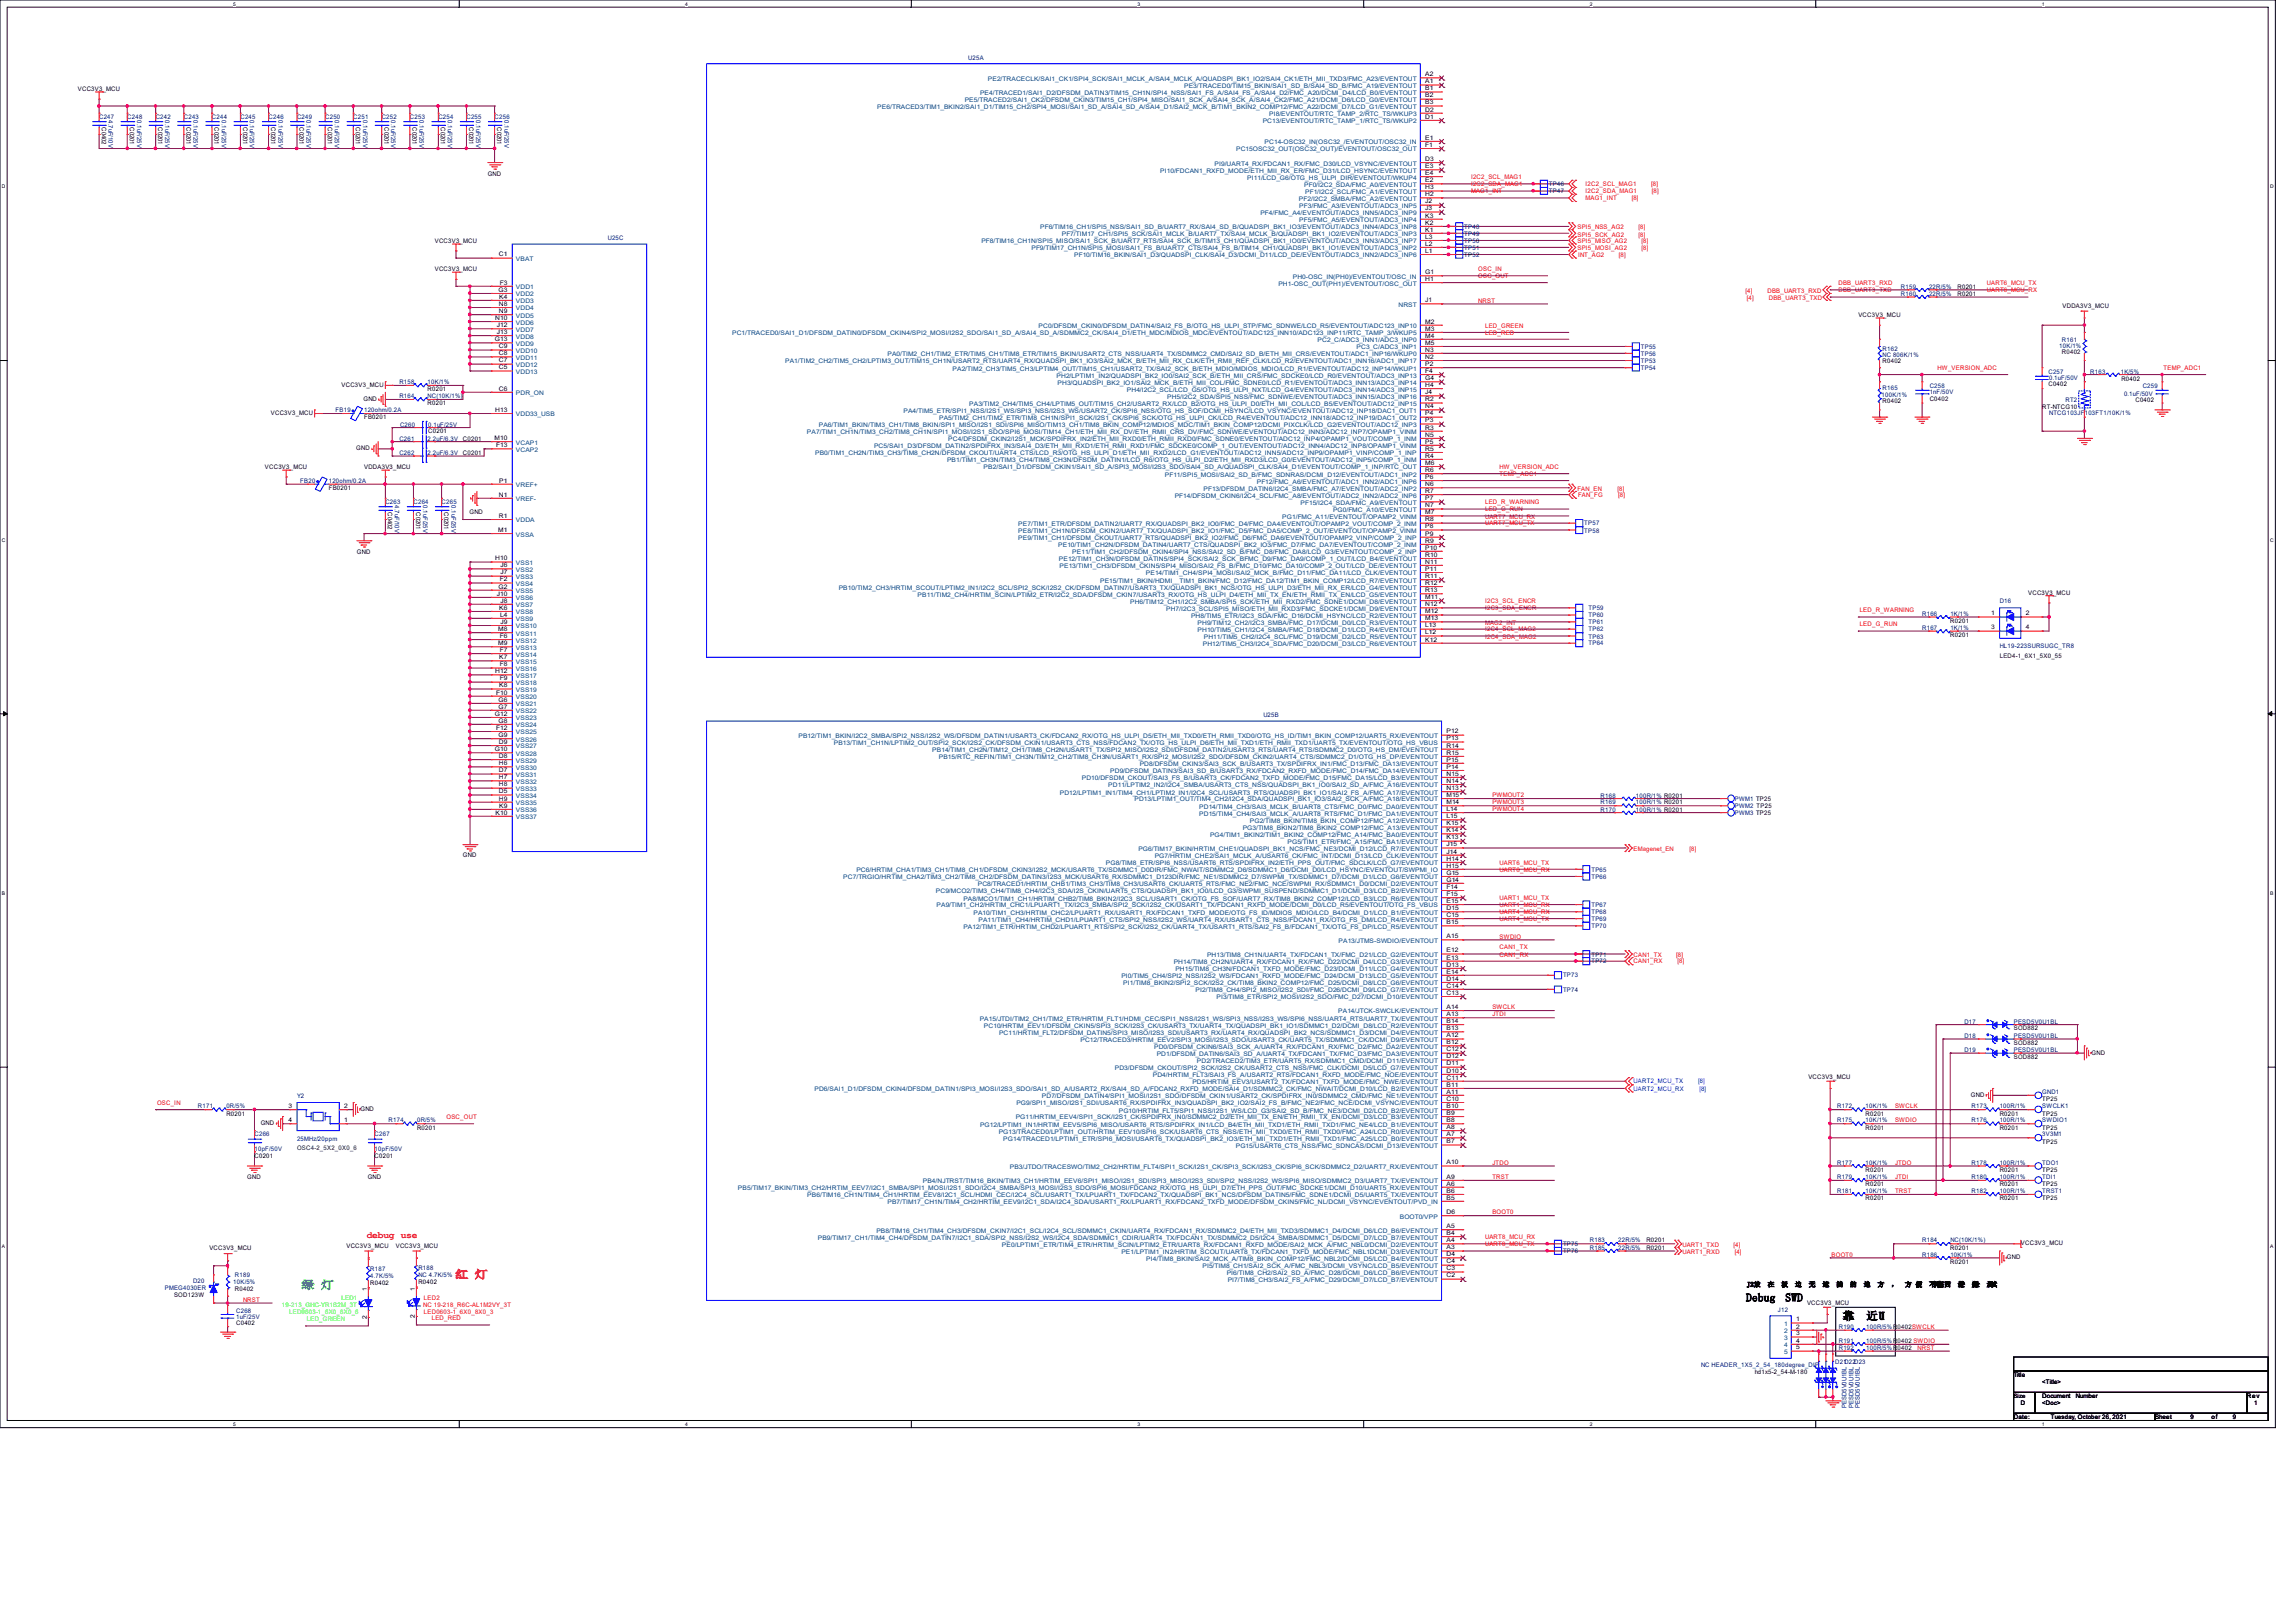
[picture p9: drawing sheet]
<svg xmlns="http://www.w3.org/2000/svg" width="297mm" height="210mm" viewBox="0 0 297 210" stroke-linecap="round" stroke-linejoin="round" font-family="sans-serif">
<defs><g id="words">
<text font-size="1.4" fill="#0f0" x="39" y="166.7">绿 灯</text>
<text font-size="1.4" fill="#f00" x="58.9" y="165.4">红 灯</text>
<g font-size="1.4">
<text x="226" y="168.4">Debug</text>
<text x="231.1" y="168.4">SWD</text>
<text x="238.5" y="170.8">靠</text>
<text x="241.6" y="170.8">近U</text>
<text x="243.2" y="170.8">1</text>
</g>
<text font-size="1.2" fill="#f00" x="47.5" y="160.1">debug use</text>
<g font-size=".8">
<text x="10.1" y="11.8">VCC3V3_MCU</text>
<text x="184.5" y="9.9">A2</text>
<text x="184.5" y="10.8">A1</text>
<text x="184.5" y="11.7">B1</text>
<text x="13.2" y="16.5" transform="rotate(90 13.2 16.5)">C0402</text>
<text x="16.8" y="16.5" transform="rotate(90 16.8 16.5)">C0201</text>
<text x="20.5" y="16.5" transform="rotate(90 20.5 16.5)">C0201</text>
<text x="24.1" y="16.5" transform="rotate(90 24.1 16.5)">C0201</text>
<text x="27.8" y="16.5" transform="rotate(90 27.8 16.5)">C0201</text>
<text x="31.5" y="16.5" transform="rotate(90 31.5 16.5)">C0201</text>
<text x="35.1" y="16.5" transform="rotate(90 35.1 16.5)">C0201</text>
<text x="38.8" y="16.5" transform="rotate(90 38.8 16.5)">C0201</text>
<text x="42.4" y="16.5" transform="rotate(90 42.4 16.5)">C0201</text>
<text x="46.1" y="16.5" transform="rotate(90 46.1 16.5)">C0201</text>
<text x="49.7" y="16.5" transform="rotate(90 49.7 16.5)">C0201</text>
<text x="53.4" y="16.5" transform="rotate(90 53.4 16.5)">C0201</text>
<text x="57.1" y="16.5" transform="rotate(90 57.1 16.5)">C0201</text>
<text x="60.7" y="16.5" transform="rotate(90 60.7 16.5)">C0201</text>
<text x="64.3" y="16.5" transform="rotate(90 64.3 16.5)">C0201</text>
<text x="184.5" y="12.6">B2</text>
<text x="184.5" y="13.5">B3</text>
<text x="184.5" y="14.4">D2</text>
<text x="184.5" y="15.4">D1</text>
<text x="63.1" y="22.7">GND</text>
<text x="184.5" y="18.1">E1</text>
<text x="184.5" y="19">F1</text>
<text x="184.5" y="20.8">D3</text>
<text x="184.5" y="21.8">E3</text>
<text x="184.5" y="22.6">E4</text>
<text x="184.5" y="23.6">E2</text>
<text x="184.5" y="24.5">H3</text>
<text x="184.5" y="25.4">H2</text>
<text x="184.5" y="26.3">J2</text>
<text x="184.5" y="27.2">J3</text>
<text x="184.5" y="28.2">K3</text>
<text x="184.5" y="29.1">K2</text>
<text x="184.5" y="30">K1</text>
<text x="56.3" y="35.1">VCC3V3_MCU</text>
<text x="56.3" y="31.4">VCC3V3_MCU</text>
<text x="64.6" y="33.2">C1</text>
<text x="184.5" y="30.9">L3</text>
<text x="184.5" y="31.8">L2</text>
<text x="184.5" y="32.7">L1</text>
<text x="184.5" y="35.5">G1</text>
<text x="64.1" y="41.4">N10</text>
<text x="64.5" y="37.8">G3</text>
<text x="64.6" y="39.6">N8</text>
<text x="64.6" y="40.5">N9</text>
<text x="64.6" y="38.6">K4</text>
<text x="64.7" y="36.8">F3</text>
<text x="184.5" y="36.4">H1</text>
<text x="184.5" y="39.1">J1</text>
<text x="184.5" y="41.9">M2</text>
<text x="240.5" y="41">VCC3V3_MCU</text>
<text x="253.3" y="38.3">R0201</text>
<text x="253.3" y="37.3">R0201</text>
<text x="266.9" y="39.9">VDDA3V3_MCU</text>
<text x="64.1" y="44.2">G13</text>
<text x="64.3" y="42.3">J12</text>
<text x="64.3" y="43.2">J13</text>
<text x="64.6" y="45.1">C9</text>
<text x="64.6" y="46">C8</text>
<text x="64.6" y="46.9">C7</text>
<text x="64.6" y="47.8">C5</text>
<text x="184.5" y="42.8">M3</text>
<text x="184.5" y="43.7">M4</text>
<text x="184.5" y="44.6">M5</text>
<text x="184.5" y="45.5">N3</text>
<text x="184.5" y="46.4">N2</text>
<text x="184.5" y="47.4">P2</text>
<text x="243.6" y="46.9">R0402</text>
<text x="266.8" y="45.8">R0402</text>
<text x="35.1" y="53.7">VCC3V3_MCU</text>
<text x="44.2" y="50.1">VCC3V3_MCU</text>
<text x="47" y="51.9">GND</text>
<text x="55.3" y="52.4">R0201</text>
<text x="55.3" y="50.6">R0201</text>
<text x="64.1" y="53.3">H13</text>
<text x="64.6" y="50.5">C6</text>
<text x="184.5" y="48.3">F4</text>
<text x="184.5" y="49.2">G4</text>
<text x="184.5" y="50.1">H4</text>
<text x="184.5" y="51">J4</text>
<text x="184.5" y="51.9">R2</text>
<text x="184.5" y="52.8">N4</text>
<text x="184.5" y="53.8">P4</text>
<text x="243.6" y="52.2">R0402</text>
<text x="249.7" y="51.9">C0402</text>
<text x="264.3" y="52.9">RT-NTCG10</text>
<text x="265.1" y="50">C0402</text>
<text x="274.5" y="49.3">R0402</text>
<text x="276.4" y="52.1">C0402</text>
<text x="46.1" y="58.3">GND</text>
<text x="47.1" y="54.3">FB0201</text>
<text x="55.4" y="56.1">C0201</text>
<text x="59.9" y="57">C0201</text>
<text x="59.9" y="58.8">C0201</text>
<text x="64" y="56.9">M10</text>
<text x="64.2" y="57.9">F13</text>
<text x="184.5" y="54.7">P3</text>
<text x="184.5" y="55.6">R3</text>
<text x="184.5" y="56.5">N5</text>
<text x="184.5" y="57.4">P5</text>
<text x="184.5" y="58.3">R5</text>
<text x="184.5" y="59.2">R4</text>
<text x="34.3" y="60.7">VCC3V3_MCU</text>
<text x="42.5" y="63.4">FB0201</text>
<text x="47.1" y="60.7">VDDA3V3_MCU</text>
<text x="64.6" y="64.3">N1</text>
<text x="64.6" y="62.4">P1</text>
<text x="184.5" y="60.2">M6</text>
<text x="184.5" y="61.1">R6</text>
<text x="184.5" y="62">P6</text>
<text x="184.5" y="62.9">N6</text>
<text x="184.5" y="63.8">R7</text>
<text x="184.5" y="64.7">P7</text>
<text x="184.5" y="65.7">N7</text>
<text x="46.2" y="71.6">GND</text>
<text x="50.2" y="66.3" transform="rotate(90 50.2 66.3)">C0402</text>
<text x="53.8" y="66.3" transform="rotate(90 53.8 66.3)">C0201</text>
<text x="57.5" y="66.3" transform="rotate(90 57.5 66.3)">C0201</text>
<text x="60.8" y="66.5">GND</text>
<text x="64.5" y="68.8">M1</text>
<text x="64.6" y="67">R1</text>
<text x="184.5" y="66.5">M7</text>
<text x="184.5" y="67.5">R8</text>
<text x="184.5" y="68.4">P8</text>
<text x="184.5" y="69.3">P9</text>
<text x="184.5" y="70.2">R9</text>
<text x="184.5" y="71.1">P10</text>
<text x="64.1" y="72.5">H10</text>
<text x="64.3" y="77.1">J10</text>
<text x="64.5" y="76.2">G2</text>
<text x="64.7" y="75.2">F2</text>
<text x="64.8" y="73.4">J6</text>
<text x="64.8" y="74.3">J7</text>
<text x="64.8" y="78">J8</text>
<text x="184.5" y="72">R10</text>
<text x="184.5" y="72.9">N11</text>
<text x="184.5" y="73.9">P11</text>
<text x="184.5" y="74.8">R11</text>
<text x="184.5" y="75.7">R12</text>
<text x="184.5" y="76.6">R13</text>
<text x="184.5" y="77.5">M11</text>
<text x="262.5" y="77">VCC3V3_MCU</text>
<text x="64.5" y="81.7">M8</text>
<text x="64.5" y="83.5">M9</text>
<text x="64.6" y="78.9">K6</text>
<text x="64.7" y="82.5">F6</text>
<text x="64.7" y="79.8">L4</text>
<text x="64.8" y="80.7">J9</text>
<text x="184.5" y="78.4">N12</text>
<text x="184.5" y="79.4">M12</text>
<text x="184.5" y="80.3">M13</text>
<text x="184.5" y="81.2">L13</text>
<text x="184.5" y="82.1">L12</text>
<text x="184.5" y="83">K12</text>
<text x="252.4" y="80.6">R0201</text>
<text x="252.4" y="82.4">R0201</text>
<text x="257.7" y="79.6">1</text>
<text x="257.7" y="81.4">3</text>
<text x="262.2" y="79.6">2</text>
<text x="262.2" y="81.4">4</text>
<text x="64.1" y="87.1">H12</text>
<text x="64.2" y="89.9">F10</text>
<text x="64.6" y="85.3">K7</text>
<text x="64.6" y="88.9">K8</text>
<text x="64.7" y="84.4">F7</text>
<text x="64.7" y="86.2">F8</text>
<text x="64.7" y="88">F9</text>
<text x="258.8" y="85.1">LED4-1_6X1_5X0_55</text>
<text x="64.1" y="92.6">G12</text>
<text x="64.2" y="94.4">F12</text>
<text x="64.5" y="90.8">G6</text>
<text x="64.5" y="91.7">G7</text>
<text x="64.5" y="93.5">G8</text>
<text x="64.5" y="95.4">G9</text>
<text x="187.2" y="94.9">P12</text>
<text x="187.2" y="95.8">P13</text>
<text x="64.1" y="97.2">G10</text>
<text x="64.6" y="96.3">D9</text>
<text x="64.6" y="98.1">D8</text>
<text x="64.6" y="99">H6</text>
<text x="64.6" y="99.9">D7</text>
<text x="64.6" y="100.8">H7</text>
<text x="64.6" y="101.8">H8</text>
<text x="187.2" y="96.7">R14</text>
<text x="187.2" y="97.7">R15</text>
<text x="187.2" y="98.5">P15</text>
<text x="187.2" y="99.5">P14</text>
<text x="187.2" y="100.4">N15</text>
<text x="187.2" y="101.3">N14</text>
<text x="64.1" y="105.4">K10</text>
<text x="64.6" y="102.7">D5</text>
<text x="64.6" y="103.6">H9</text>
<text x="64.6" y="104.5">K9</text>
<text x="187.2" y="102.2">N13</text>
<text x="187.2" y="103.1">M15</text>
<text x="187.2" y="104.1">M14</text>
<text x="187.2" y="104.9">L14</text>
<text x="187.2" y="105.9">L15</text>
<text x="187.2" y="106.8">K15</text>
<text x="187.2" y="107.7">K14</text>
<text x="59.9" y="111">GND</text>
<text x="187.2" y="108.6">K13</text>
<text x="187.2" y="109.5">J15</text>
<text x="187.2" y="110.4">J14</text>
<text x="187.2" y="111.4">H14</text>
<text x="187.2" y="112.3">H15</text>
<text x="187.2" y="113.2">G15</text>
<text x="187.2" y="114.1">G14</text>
<text x="187.2" y="115">F14</text>
<text x="187.2" y="115.9">F15</text>
<text x="187.2" y="116.8">E15</text>
<text x="187.2" y="117.8">D15</text>
<text x="187.2" y="118.7">C15</text>
<text x="187.2" y="119.6">B15</text>
<text x="187.2" y="121.4">A15</text>
<text x="187.2" y="123.2">E12</text>
<text x="187.2" y="124.2">E13</text>
<text x="187.2" y="125.1">D13</text>
<text x="187.2" y="126">E14</text>
<text x="187.2" y="126.9">D14</text>
<text x="187.2" y="127.8">C14</text>
<text x="187.2" y="128.7">C13</text>
<text x="187.2" y="130.6">A14</text>
<text x="187.2" y="131.5">A13</text>
<text x="187.2" y="132.4">B14</text>
<text x="187.2" y="133.3">B13</text>
<text x="187.2" y="135.1">B12</text>
<text x="187.2" y="136.1">C12</text>
<text x="187.2" y="136.9">D12</text>
<text x="187.2" y="137.9">D11</text>
<text x="187.2" y="134.2">A12</text>
<text x="260.6" y="133.3">SOD882</text>
<text x="260.6" y="137">SOD882</text>
<text x="260.6" y="135.2">SOD882</text>
<text x="270.7" y="136.5">GND</text>
<text x="37.3" y="143.4">3</text>
<text x="44.5" y="143.4">2</text>
<text x="46.7" y="143.8">GND</text>
<text x="187.2" y="138.8">D10</text>
<text x="187.2" y="139.7">C11</text>
<text x="187.2" y="140.6">B11</text>
<text x="187.2" y="141.5">A11</text>
<text x="187.2" y="142.4">C10</text>
<text x="187.2" y="143.4">B10</text>
<text x="234" y="139.6">VCC3V3_MCU</text>
<text x="255.1" y="141.9">GND</text>
<text x="264.3" y="142.5">TP25</text>
<text x="29.3" y="144.4">R0201</text>
<text x="32.9" y="149.8">C0201</text>
<text x="33.7" y="145.6">GND</text>
<text x="37.3" y="145.2">4</text>
<text x="44.5" y="145.2">1</text>
<text x="48.5" y="149.8">C0201</text>
<text x="54" y="146.2">R0201</text>
<text x="187.2" y="144.3">B9</text>
<text x="187.2" y="145.2">B8</text>
<text x="187.2" y="146.1">A8</text>
<text x="187.2" y="147">A7</text>
<text x="187.2" y="147.9">B7</text>
<text x="241.4" y="146.2">R0201</text>
<text x="241.4" y="144.4">R0201</text>
<text x="258.8" y="144.4">R0201</text>
<text x="258.8" y="146.2">R0201</text>
<text x="264.3" y="146.2">TP25</text>
<text x="264.3" y="148">TP25</text>
<text x="264.3" y="144.4">TP25</text>
<text x="32" y="152.6">GND</text>
<text x="47.6" y="152.6">GND</text>
<text x="187.2" y="150.7">A10</text>
<text x="187.2" y="152.5">A9</text>
<text x="187.2" y="153.4">A6</text>
<text x="187.2" y="154.3">B6</text>
<text x="187.2" y="155.2">B5</text>
<text x="241.4" y="151.6">R0201</text>
<text x="241.4" y="153.5">R0201</text>
<text x="241.4" y="155.3">R0201</text>
<text x="258.8" y="151.6">R0201</text>
<text x="258.8" y="153.5">R0201</text>
<text x="258.8" y="155.3">R0201</text>
<text x="264.3" y="153.5">TP25</text>
<text x="264.3" y="151.6">TP25</text>
<text x="264.3" y="155.3">TP25</text>
<text x="27.1" y="161.8">VCC3V3_MCU</text>
<text x="44.8" y="161.5">VCC3V3_MCU</text>
<text x="51.2" y="161.5">VCC3V3_MCU</text>
<text x="187.2" y="157.1">D6</text>
<text x="187.2" y="158.9">A5</text>
<text x="187.2" y="159.8">B4</text>
<text x="187.2" y="160.7">A4</text>
<text x="187.2" y="161.7">A3</text>
<text x="213.1" y="160.8">R0201</text>
<text x="213.1" y="161.7">R0201</text>
<text x="252.4" y="161.7">R0201</text>
<text x="261.5" y="161.2">VCC3V3_MCU</text>
<text x="22.5" y="167.8">SOD123W</text>
<text x="30.4" y="167">R0402</text>
<text x="47.5" y="167.1" transform="rotate(-90 47.5 167.1)">1</text>
<text x="47.9" y="166.3">R0402</text>
<text x="53.7" y="167" transform="rotate(-90 53.7 167)">1</text>
<text x="54.1" y="166.2">R0402</text>
<text x="187.2" y="162.6">D4</text>
<text x="187.2" y="163.5">C4</text>
<text x="187.2" y="164.4">C3</text>
<text x="187.2" y="165.3">C2</text>
<text x="226.1" y="166.5">J2放</text>
<text x="228.8" y="166.5">在</text>
<text x="230.5" y="166.5">板</text>
<text x="232.3" y="166.5">边</text>
<text x="234.1" y="166.5">无</text>
<text x="235.9" y="166.5">遮</text>
<text x="237.7" y="166.5">挡</text>
<text x="239.4" y="166.5">的</text>
<text x="241.2" y="166.5">地</text>
<text x="243" y="166.5">方</text>
<text x="244.8" y="166.5">，</text>
<text x="246.5" y="166.5">方 便</text>
<text x="249.7" y="166.5">不拆任</text>
<text x="250.7" y="166.5">何</text>
<text x="250.7" y="166.5">东西</text>
<text x="252.4" y="163.5">R0201</text>
<text x="253.4" y="166.5">进</text>
<text x="253.4" y="166.5">行</text>
<text x="255.2" y="166.5">烧</text>
<text x="255.4" y="166.5">录</text>
<text x="257.1" y="166.5">/</text>
<text x="257.1" y="166.5">调试</text>
<text x="259.7" y="163">GND</text>
<text x="30.6" y="171.5">C0402</text>
<text x="47.5" y="170.7" transform="rotate(-90 47.5 170.7)">2</text>
<text x="53.7" y="170.6" transform="rotate(-90 53.7 170.6)">2</text>
<text x="232.5" y="171">1</text>
<text x="232.5" y="171.9">2</text>
<text x="232.5" y="172.8">3</text>
<text x="232.5" y="173.7">4</text>
<text x="233.9" y="168.8">VCC3V3_MCU</text>
<text x="227.1" y="177.8">hd1x5-2_54-M-180</text>
<text x="232.5" y="174.6">5</text>
<text x="260.6" y="178.2">Title</text>
<text x="264.3" y="179.1">&lt;Title&gt;</text>
<text x="260.6" y="180.9">Size</text>
<text x="260.6" y="183.6">Date:</text>
<text x="261.5" y="181.8">D</text>
<text x="264.3" y="180.9">Document</text>
<text x="264.3" y="181.8">&lt;Doc&gt;</text>
<text x="265.4" y="183.6">Tuesday, October 26, 2021</text>
<text x="268.6" y="180.9">Number</text>
<text x="278.9" y="183.6">Sheet</text>
<text x="283.5" y="183.6">9</text>
<text x="286.2" y="183.6">of</text>
<text x="289" y="183.6">9</text>
<text x="290.8" y="180.9">Rev</text>
<text x="291.7" y="181.8">1</text>
</g>
<g font-size=".8" fill="#000080">
<text x="125.3" y="7.7">U25A</text>
<text x="12.8" y="15.4">C247</text>
<text x="14.1" y="15.6" transform="rotate(90 14.1 15.6)">4.7uF/10V</text>
<text x="16.5" y="15.4">C248</text>
<text x="17.7" y="15.6" transform="rotate(90 17.7 15.6)">0.1uF/25V</text>
<text x="20.2" y="15.4">C242</text>
<text x="21.4" y="15.6" transform="rotate(90 21.4 15.6)">0.1uF/25V</text>
<text x="23.8" y="15.4">C243</text>
<text x="25.1" y="15.6" transform="rotate(90 25.1 15.6)">0.1uF/25V</text>
<text x="27.4" y="15.4">C244</text>
<text x="28.7" y="15.6" transform="rotate(90 28.7 15.6)">0.1uF/25V</text>
<text x="31.1" y="15.4">C245</text>
<text x="32.3" y="15.6" transform="rotate(90 32.3 15.6)">0.1uF/25V</text>
<text x="34.8" y="15.4">C246</text>
<text x="36" y="15.6" transform="rotate(90 36 15.6)">0.1uF/25V</text>
<text x="38.4" y="15.4">C249</text>
<text x="39.7" y="15.6" transform="rotate(90 39.7 15.6)">0.1uF/25V</text>
<text x="42.1" y="15.4">C250</text>
<text x="43.3" y="15.6" transform="rotate(90 43.3 15.6)">0.1uF/25V</text>
<text x="45.7" y="15.4">C251</text>
<text x="47" y="15.6" transform="rotate(90 47 15.6)">0.1uF/25V</text>
<text x="49.4" y="15.4">C252</text>
<text x="50.6" y="15.6" transform="rotate(90 50.6 15.6)">0.1uF/25V</text>
<text x="53" y="15.4">C253</text>
<text x="54.3" y="15.6" transform="rotate(90 54.3 15.6)">0.1uF/25V</text>
<text x="56.7" y="15.4">C254</text>
<text x="58" y="15.6" transform="rotate(90 58 15.6)">0.1uF/25V</text>
<text x="60.4" y="15.4">C255</text>
<text x="61.6" y="15.6" transform="rotate(90 61.6 15.6)">0.1uF/25V</text>
<text x="64" y="15.4">C256</text>
<text x="65.3" y="15.6" transform="rotate(90 65.3 15.6)">0.1uF/25V</text>
<text x="189.5" y="29.6">TP48</text>
<text x="200.5" y="25">TP47</text>
<text x="200.5" y="24.1">TP46</text>
<text x="78.7" y="31">U25C</text>
<text x="189.5" y="30.5">TP49</text>
<text x="189.5" y="33.2">TP52</text>
<text x="189.5" y="32.3">TP51</text>
<text x="189.5" y="31.4">TP50</text>
<text x="246" y="38.3">R160</text>
<text x="246" y="37.3">R159</text>
<text x="249.7" y="38.3">22R/5%</text>
<text x="249.7" y="37.3">22R/5%</text>
<text x="212.4" y="45.1">TP55</text>
<text x="212.4" y="47.9">TP54</text>
<text x="212.4" y="46.9">TP53</text>
<text x="212.4" y="46.1">TP56</text>
<text x="243.6" y="45.4">R162</text>
<text x="243.6" y="46.1">NC 806K/1%</text>
<text x="266.5" y="45">10K/1%</text>
<text x="266.8" y="44.2">R161</text>
<text x="43.4" y="53.3">FB19</text>
<text x="47.1" y="53.3">120ohm/0.2A</text>
<text x="51.7" y="51.5">R164</text>
<text x="51.7" y="49.7">R158</text>
<text x="55.3" y="51.5">NC(10K/1%)</text>
<text x="55.3" y="49.7">10K/1%</text>
<text x="243.5" y="51.3">100K/1%</text>
<text x="243.6" y="50.5">R165</text>
<text x="249.7" y="50.2">C258</text>
<text x="249.7" y="51">1nF/50V</text>
<text x="265.1" y="48.3">C257</text>
<text x="265.2" y="49.1">0.1uF/50V</text>
<text x="265.2" y="53.7">NTCG103JF103FT1/10K/1%</text>
<text x="267.3" y="52.1">RT2</text>
<text x="270.5" y="48.3">R163</text>
<text x="274.5" y="48.3">1K/5%</text>
<text x="274.9" y="51.2">0.1uF/50V</text>
<text x="277.3" y="50.2">C259</text>
<text x="51.7" y="57">C261</text>
<text x="51.7" y="58.8">C262</text>
<text x="51.8" y="55.2">C260</text>
<text x="55.3" y="57">2.2uF/6.3V</text>
<text x="55.3" y="58.8">2.2uF/6.3V</text>
<text x="55.4" y="55.2">0.1uF/25V</text>
<text x="38.9" y="62.5">FB20</text>
<text x="42.5" y="62.5">120ohm/0.2A</text>
<text x="49.9" y="65.2">C263</text>
<text x="51.1" y="65.4" transform="rotate(90 51.1 65.4)">4.7uF/10V</text>
<text x="53.5" y="65.2">C264</text>
<text x="54.8" y="65.4" transform="rotate(90 54.8 65.4)">0.1uF/25V</text>
<text x="57.2" y="65.2">C265</text>
<text x="58.4" y="65.4" transform="rotate(90 58.4 65.4)">0.1uF/25V</text>
<text x="205" y="68">TP57</text>
<text x="205" y="68.9">TP58</text>
<text x="205.6" y="81.6">TP62</text>
<text x="205.6" y="82.6">TP63</text>
<text x="205.6" y="80.8">TP61</text>
<text x="205.6" y="78.9">TP59</text>
<text x="205.6" y="83.5">TP64</text>
<text x="205.6" y="79.9">TP60</text>
<text x="248.8" y="79.7">R166</text>
<text x="248.8" y="81.5">R167</text>
<text x="252.4" y="79.7">1K/1%</text>
<text x="252.4" y="81.5">1K/1%</text>
<text x="258.8" y="78.1">D16</text>
<text x="258.8" y="83.9">HL19-223SURSUGC_TR8</text>
<text x="163.5" y="92.7">U25B</text>
<text x="207.1" y="104.1">R169</text>
<text x="207.1" y="103.2">R168</text>
<text x="207.1" y="105">R170</text>
<text x="211.7" y="104.1">100R/1% R0201</text>
<text x="211.7" y="103.2">100R/1% R0201</text>
<text x="211.7" y="105">100R/1% R0201</text>
<text x="224.5" y="103.6">PWM1 TP25</text>
<text x="224.5" y="105.5">PWM3 TP25</text>
<text x="224.5" y="104.6">PWM2 TP25</text>
<text x="206" y="113.7">TP66</text>
<text x="206" y="112.8">TP65</text>
<text x="206" y="117.3">TP67</text>
<text x="206" y="119.2">TP69</text>
<text x="206" y="118.3">TP68</text>
<text x="206" y="120.1">TP70</text>
<text x="206" y="123.8">TP71</text>
<text x="206" y="124.7">TP72</text>
<text x="202.3" y="128.4">TP74</text>
<text x="202.3" y="126.5">TP73</text>
<text x="254.2" y="132.5">D17</text>
<text x="254.2" y="136.1">D19</text>
<text x="254.2" y="134.3">D18</text>
<text x="260.6" y="132.5">PESD5V0U1BL</text>
<text x="260.6" y="136.1">PESD5V0U1BL</text>
<text x="260.6" y="134.3">PESD5V0U1BL</text>
<text x="25.6" y="143.4">R171</text>
<text x="29.3" y="143.4">0R/5%</text>
<text x="38.4" y="142.1">Y2</text>
<text x="237.8" y="143.4">R172</text>
<text x="241.4" y="143.4">10K/1%</text>
<text x="255.2" y="143.4">R173</text>
<text x="258.8" y="143.4">100R/1%</text>
<text x="264.3" y="143.4">SWCLK1</text>
<text x="264.3" y="141.6">GND1</text>
<text x="32.9" y="147.1">C266</text>
<text x="32.9" y="148.9">10pF/50V</text>
<text x="38.4" y="147.6">25MHz/20ppm</text>
<text x="48.5" y="147.1">C267</text>
<text x="48.5" y="148.9">10pF/50V</text>
<text x="50.3" y="145.2">R174</text>
<text x="54" y="145.2">0R/5%</text>
<text x="237.8" y="145.2">R175</text>
<text x="241.4" y="145.2">10K/1%</text>
<text x="255.2" y="145.2">R176</text>
<text x="258.8" y="145.2">100R/1%</text>
<text x="264.3" y="145.2">SWDIO1</text>
<text x="264.3" y="147.1">3V3M1</text>
<text x="237.8" y="150.7">R177</text>
<text x="237.8" y="152.6">R179</text>
<text x="237.8" y="154.4">R181</text>
<text x="241.4" y="150.7">10K/1%</text>
<text x="241.4" y="152.6">10K/1%</text>
<text x="241.4" y="154.4">10K/1%</text>
<text x="255.2" y="150.7">R178</text>
<text x="255.2" y="152.6">R180</text>
<text x="255.2" y="154.4">R182</text>
<text x="258.8" y="150.7">100R/1%</text>
<text x="258.8" y="152.6">100R/1%</text>
<text x="258.8" y="154.4">100R/1%</text>
<text x="264.3" y="152.6">TDI1</text>
<text x="264.3" y="150.7">TDO1</text>
<text x="264.3" y="154.4">TRST1</text>
<text x="202.3" y="161.2">TP75</text>
<text x="205.8" y="160.8">R183</text>
<text x="205.8" y="161.7">R185</text>
<text x="209.4" y="160.8">22R/5%</text>
<text x="209.4" y="161.7">22R/5%</text>
<text x="248.8" y="160.8">R184</text>
<text x="252.4" y="160.8">NC(10K/1%)</text>
<text x="21.3" y="166.9">PMEG4030ER</text>
<text x="25" y="166">D20</text>
<text x="30.2" y="166.1">10K/5%</text>
<text x="30.4" y="165.2">R189</text>
<text x="47.9" y="164.5">R187</text>
<text x="47.9" y="165.3">4.7K/5%</text>
<text x="54.1" y="164.4">R188</text>
<text x="54.1" y="165.3">NC 4.7K/5%</text>
<text x="202.3" y="162.2">TP76</text>
<text x="248.8" y="162.6">R186</text>
<text x="252.4" y="162.6">10K/1%</text>
<text x="30.6" y="169.9">C268</text>
<text x="30.6" y="170.7">1uF/25V</text>
<text x="230.1" y="169.8">J12</text>
<text x="238" y="173.8">R191</text>
<text x="238" y="172">R190</text>
<text x="241.5" y="173.8">100R/5%R0402 SWDIO</text>
<text x="241.5" y="172">100R/5%R0402SWCLK</text>
<text x="220.1" y="176.9">NC HEADER_1X5_2_54_180degree_DIP</text>
<text x="237.5" y="176.4">D21D22D23</text>
<text x="238" y="174.7">R192</text>
<text x="241.5" y="174.7">100R/5%R0402</text>
<text x="239" y="182.2" transform="rotate(-90 239 182.2)">PESD5V0U1BL</text>
<text x="239.9" y="182.2" transform="rotate(-90 239.9 182.2)">PESD5V0U1BL</text>
<text x="240.7" y="182.2" transform="rotate(-90 240.7 182.2)">PESD5V0U1BL</text>
</g>
<g font-size=".8" fill="#004080">
<text x="127.8" y="10.5">PE2/TRACECLK/SAI1_CK1/SPI4_SCK/SAI1_MCLK_A/SAI4_MCLK_A/QUADSPI_BK1_IO2/SAI4_CK1/ETH_MII_TXD3/FMC_A23/EVENTOUT</text>
<text x="153.3" y="11.4">PE3/TRACED0/TIM15_BKIN/SAI1_SD_B/SAI4_SD_B/FMC_A19/EVENTOUT</text>
<text x="113.5" y="14.1">PE6/TRACED3/TIM1_BKIN2/SAI1_D1/TIM15_CH2/SPI4_MOSI/SAI1_SD_A/SAI4_SD_A/SAI4_D1/SAI2_MCK_B/TIM1_BKIN2_COMP12/FMC_A22/DCMI_D7/LCD_G1/EVENTOUT</text>
<text x="124.8" y="13.2">PE5/TRACED2/SAI1_CK2/DFSDM_CKIN3/TIM15_CH1/SPI4_MISO/SAI1_SCK_A/SAI4_SCK_A/SAI4_CK2/FMC_A21/DCMI_D6/LCD_G0/EVENTOUT</text>
<text x="126.8" y="12.3">PE4/TRACED1/SAI1_D2/DFSDM_DATIN3/TIM15_CH1N/SPI4_NSS/SAI1_FS_A/SAI4_FS_A/SAI4_D2/FMC_A20/DCMI_D4/LCD_B0/EVENTOUT</text>
<text x="163.4" y="16">PC13/EVENTOUT/RTC_TAMP_1/RTC_TS/WKUP2</text>
<text x="164.3" y="15">PI8/EVENTOUT/RTC_TAMP_2/RTC_TS/WKUP3</text>
<text x="150.2" y="22.4">PI10/FDCAN1_RXFD_MODE/ETH_MII_RX_ER/FMC_D31/LCD_HSYNC/EVENTOUT</text>
<text x="157.2" y="21.4">PI9/UART4_RX/FDCAN1_RX/FMC_D30/LCD_VSYNC/EVENTOUT</text>
<text x="160" y="19.6">PC15OSC32_OUT(OSC32_OUT)/EVENTOUT/OSC32_OUT</text>
<text x="161.4" y="23.2">PI11/LCD_G6/OTG_HS_ULPI_DIR/EVENTOUT/WKUP4</text>
<text x="163.7" y="18.7">PC14-OSC32_IN(OSC32_/EVENTOUT/OSC32_IN</text>
<text x="134.6" y="29.7">PF6/TIM16_CH1/SPI5_NSS/SAI1_SD_B/UART7_RX/SAI4_SD_B/QUADSPI_BK1_IO3/EVENTOUT/ADC3_INN4/ADC3_INP8</text>
<text x="163.1" y="27.8">PF4/FMC_A4/EVENTOUT/ADC3_INN5/ADC3_INP9</text>
<text x="168.1" y="26">PF2/I2C2_SMBA/FMC_A2/EVENTOUT</text>
<text x="168.2" y="26.9">PF3/FMC_A3/EVENTOUT/ADC3_INP5</text>
<text x="168.2" y="28.7">PF5/FMC_A5/EVENTOUT/ADC3_INP4</text>
<text x="168.8" y="24.2">PF0/I2C2_SDA/FMC_A0/EVENTOUT</text>
<text x="168.9" y="25.1">PF1/I2C2_SCL/FMC_A1/EVENTOUT</text>
<text x="66.8" y="33.8">VBAT</text>
<text x="127" y="31.5">PF8/TIM16_CH1N/SPI5_MISO/SAI1_SCK_B/UART7_RTS/SAI4_SCK_B/TIM13_CH1/QUADSPI_BK1_IO0/EVENTOUT/ADC3_INN3/ADC3_INP7</text>
<text x="133.5" y="32.4">PF9/TIM17_CH1N/SPI5_MOSI/SAI1_FS_B/UART7_CTS/SAI4_FS_B/TIM14_CH1/QUADSPI_BK1_IO1/EVENTOUT/ADC3_INP2</text>
<text x="137.4" y="30.6">PF7/TIM17_CH1/SPI5_SCK/SAI1_MCLK_B/UART7_TX/SAI4_MCLK_B/QUADSPI_BK1_IO2/EVENTOUT/ADC3_INP3</text>
<text x="139" y="33.3">PF10/TIM16_BKIN/SAI1_D3/QUADSPI_CLK/SAI4_D3/DCMI_D11/LCD_DE/EVENTOUT/ADC3_INN2/ADC3_INP6</text>
<text x="66.8" y="37.4">VDD1</text>
<text x="66.8" y="38.4">VDD2</text>
<text x="66.8" y="39.2">VDD3</text>
<text x="66.8" y="40.2">VDD4</text>
<text x="66.8" y="41.1">VDD5</text>
<text x="66.8" y="42">VDD6</text>
<text x="165.4" y="37">PH1-OSC_OUT(PH1)/EVENTOUT/OSC_OUT</text>
<text x="167.3" y="36.1">PH0-OSC_IN(PH0)/EVENTOUT/OSC_IN</text>
<text x="181" y="39.7">NRST</text>
<text x="66.8" y="42.9">VDD7</text>
<text x="66.8" y="43.8">VDD8</text>
<text x="66.8" y="44.7">VDD9</text>
<text x="66.8" y="45.7">VDD10</text>
<text x="66.8" y="46.6">VDD11</text>
<text x="66.8" y="47.5">VDD12</text>
<text x="94.7" y="43.4">PC1/TRACED0/SAI1_D1/DFSDM_DATIN0/DFSDM_CKIN4/SPI2_MOSI/I2S2_SDO/SAI1_SD_A/SAI4_SD_A/SDMMC2_CK/SAI4_D1/ETH_MDC/MDIOS_MDC/EVENTOUT/ADC123_INN10/ADC123_INP11/RTC_TAMP_3/WKUP5</text>
<text x="101.6" y="47">PA1/TIM2_CH2/TIM5_CH2/LPTIM3_OUT/TIM15_CH1N/USART2_RTS/UART4_RX/QUADSPI_BK1_IO3/SAI2_MCK_B/ETH_MII_RX_CLK/ETH_RMII_REF_CLK/LCD_R2/EVENTOUT/ADC1_INN16/ADC1_INP17</text>
<text x="114.9" y="46.1">PA0/TIM2_CH1/TIM2_ETR/TIM5_CH1/TIM8_ETR/TIM15_BKIN/USART2_CTS_NSS/UART4_TX/SDMMC2_CMD/SAI2_SD_B/ETH_MII_CRS/EVENTOUT/ADC1_INP16/WKUP0</text>
<text x="123.3" y="48">PA2/TIM2_CH3/TIM5_CH3/LPTIM4_OUT/TIM15_CH1/USART2_TX/SAI2_SCK_B/ETH_MDIO/MDIOS_MDIO/LCD_R1/EVENTOUT/ADC12_INP14/WKUP1</text>
<text x="134.4" y="42.5">PC0/DFSDM_CKIN0/DFSDM_DATIN4/SAI2_FS_B/OTG_HS_ULPI_STP/FMC_SDNWE/LCD_R5/EVENTOUT/ADC123_INP10</text>
<text x="170.5" y="44.3">PC2_C/ADC3_INN1/ADC3_INP0</text>
<text x="175.6" y="45.2">PC3_C/ADC3_INP1</text>
<text x="66.8" y="53.9">VDD33_USB</text>
<text x="66.8" y="51.1">PDR_ON</text>
<text x="66.8" y="48.4">VDD13</text>
<text x="116.9" y="53.4">PA4/TIM5_ETR/SPI1_NSS/I2S1_WS/SPI3_NSS/I2S3_WS/USART2_CK/SPI6_NSS/OTG_HS_SOF/DCMI_HSYNC/LCD_VSYNC/EVENTOUT/ADC12_INP18/DAC1_OUT1</text>
<text x="125.4" y="52.5">PA3/TIM2_CH4/TIM5_CH4/LPTIM5_OUT/TIM15_CH2/USART2_RX/LCD_B2/OTG_HS_ULPI_D0/ETH_MII_COL/LCD_B5/EVENTOUT/ADC12_INP15</text>
<text x="136.7" y="48.9">PH2/LPTIM1_IN2/QUADSPI_BK2_IO0/SAI2_SCK_B/ETH_MII_CRS/FMC_SDCKE0/LCD_R0/EVENTOUT/ADC3_INP13</text>
<text x="136.9" y="49.8">PH3/QUADSPI_BK2_IO1/SAI2_MCK_B/ETH_MII_COL/FMC_SDNE0/LCD_R1/EVENTOUT/ADC3_INN13/ADC3_INP14</text>
<text x="145.8" y="50.7">PH4/I2C2_SCL/LCD_G5/OTG_HS_ULPI_NXT/LCD_G4/EVENTOUT/ADC3_INN14/ADC3_INP15</text>
<text x="151" y="51.6">PH5/I2C2_SDA/SPI5_NSS/FMC_SDNWE/EVENTOUT/ADC3_INN15/ADC3_INP16</text>
<text x="66.8" y="57.5">VCAP1</text>
<text x="66.8" y="58.5">VCAP2</text>
<text x="104.4" y="56.2">PA7/TIM1_CH1N/TIM3_CH2/TIM8_CH1N/SPI1_MOSI/I2S1_SDO/SPI6_MOSI/TIM14_CH1/ETH_MII_RX_DV/ETH_RMII_CRS_DV/FMC_SDNWE/EVENTOUT/ADC12_INN3/ADC12_INP7/OPAMP1_VINM</text>
<text x="105.5" y="58.9">PB0/TIM1_CH2N/TIM3_CH3/TIM8_CH2N/DFSDM_CKOUT/UART4_CTS/LCD_R3/OTG_HS_ULPI_D1/ETH_MII_RXD2/LCD_G1/EVENTOUT/ADC12_INN5/ADC12_INP9/OPAMP1_VINP/COMP_1_INP</text>
<text x="106" y="55.2">PA6/TIM1_BKIN/TIM3_CH1/TIM8_BKIN/SPI1_MISO/I2S1_SDI/SPI6_MISO/TIM13_CH1/TIM8_BKIN_COMP12/MDIOS_MDC/TIM1_BKIN_COMP12/DCMI_PIXCLK/LCD_G2/EVENTOUT/ADC12_INP3</text>
<text x="113.1" y="58">PC5/SAI1_D3/DFSDM_DATIN2/SPDIFRX_IN3/SAI4_D3/ETH_MII_RXD1/ETH_RMII_RXD1/FMC_SDCKE0/COMP_1_OUT/EVENTOUT/ADC12_INN4/ADC12_INP8/OPAMP1_VINM</text>
<text x="121.5" y="54.4">PA5/TIM2_CH1/TIM2_ETR/TIM8_CH1N/SPI1_SCK/I2S1_CK/SPI6_SCK/OTG_HS_ULPI_CK/LCD_R4/EVENTOUT/ADC12_INN18/ADC12_INP19/DAC1_OUT2</text>
<text x="122.6" y="59.8">PB1/TIM1_CH3N/TIM3_CH4/TIM8_CH3N/DFSDM_DATIN1/LCD_R6/OTG_HS_ULPI_D2/ETH_MII_RXD3/LCD_G0/EVENTOUT/ADC12_INP5/COMP_1_INM</text>
<text x="122.7" y="57.1">PC4/DFSDM_CKIN2/I2S1_MCK/SPDIFRX_IN2/ETH_MII_RXD0/ETH_RMII_RXD0/FMC_SDNE0/EVENTOUT/ADC12_INP4/OPAMP1_VOUT/COMP_1_INM</text>
<text x="66.8" y="64.9">VREF-</text>
<text x="66.8" y="63">VREF+</text>
<text x="127.3" y="60.7">PB2/SAI1_D1/DFSDM_CKIN1/SAI1_SD_A/SPI3_MOSI/I2S3_SDO/SAI4_SD_A/QUADSPI_CLK/SAI4_D1/EVENTOUT/COMP_1_INP/RTC_OUT</text>
<text x="150.8" y="61.7">PF11/SPI5_MOSI/SAI2_SD_B/FMC_SDNRAS/DCMI_D12/EVENTOUT/ADC1_INP2</text>
<text x="152" y="64.4">PF14/DFSDM_CKIN6/I2C4_SCL/FMC_A8/EVENTOUT/ADC2_INN2/ADC2_INP6</text>
<text x="155.7" y="63.5">PF13/DFSDM_DATIN6/I2C4_SMBA/FMC_A7/EVENTOUT/ADC2_INP2</text>
<text x="162.6" y="62.6">PF12/FMC_A6/EVENTOUT/ADC1_INN2/ADC1_INP6</text>
<text x="168.3" y="65.3">PF15/I2C4_SDA/FMC_A9/EVENTOUT</text>
<text x="66.8" y="69.4">VSSA</text>
<text x="66.8" y="67.6">VDDA</text>
<text x="131.8" y="68.1">PE7/TIM1_ETR/DFSDM_DATIN2/UART7_RX/QUADSPI_BK2_IO0/FMC_D4/FMC_DA4/EVENTOUT/OPAMP2_VOUT/COMP_2_INM</text>
<text x="131.8" y="69">PE8/TIM1_CH1N/DFSDM_CKIN2/UART7_TX/QUADSPI_BK2_IO1/FMC_D5/FMC_DA5/COMP_2_OUT/EVENTOUT/OPAMP2_VINM</text>
<text x="131.8" y="69.9">PE9/TIM1_CH1/DFSDM_CKOUT/UART7_RTS/QUADSPI_BK2_IO2/FMC_D6/FMC_DA6/EVENTOUT/OPAMP2_VINP/COMP_2_INP</text>
<text x="137" y="70.8">PE10/TIM1_CH2N/DFSDM_DATIN4/UART7_CTS/QUADSPI_BK2_IO3/FMC_D7/FMC_DA7/EVENTOUT/COMP_2_INM</text>
<text x="138.8" y="71.7">PE11/TIM1_CH2/DFSDM_CKIN4/SPI4_NSS/SAI2_SD_B/FMC_D8/FMC_DA8/LCD_G3/EVENTOUT/COMP_2_INP</text>
<text x="166" y="67.1">PG1/FMC_A11/EVENTOUT/OPAMP2_VINM</text>
<text x="172.5" y="66.2">PG0/FMC_A10/EVENTOUT</text>
<text x="66.8" y="73.1">VSS1</text>
<text x="66.8" y="74">VSS2</text>
<text x="66.8" y="74.9">VSS3</text>
<text x="66.8" y="75.8">VSS4</text>
<text x="66.8" y="76.7">VSS5</text>
<text x="66.8" y="77.7">VSS6</text>
<text x="108.5" y="76.3">PB10/TIM2_CH3/HRTIM_SCOUT/LPTIM2_IN1/I2C2_SCL/SPI2_SCK/I2S2_CK/DFSDM_DATIN7/USART3_TX/QUADSPI_BK1_NCS/OTG_HS_ULPI_D3/ETH_MII_RX_ER/LCD_G4/EVENTOUT</text>
<text x="118.7" y="77.2">PB11/TIM2_CH4/HRTIM_SCIN/LPTIM2_ETR/I2C2_SDA/DFSDM_CKIN7/USART3_RX/OTG_HS_ULPI_D4/ETH_MII_TX_EN/ETH_RMII_TX_EN/LCD_G5/EVENTOUT</text>
<text x="137" y="72.6">PE12/TIM1_CH3N/DFSDM_DATIN5/SPI4_SCK/SAI2_SCK_BFMC_D9/FMC_DA9/COMP_1_OUT/LCD_B4/EVENTOUT</text>
<text x="137.1" y="73.5">PE13/TIM1_CH3/DFSDM_CKIN5/SPI4_MISO/SAI2_FS_B/FMC_D10/FMC_DA10/COMP_2_OUT/LCD_DE/EVENTOUT</text>
<text x="142.4" y="75.4">PE15/TIM1_BKIN/HDMI__TIM1_BKIN/FMC_D12/FMC_DA12/TIM1_BKIN_COMP12/LCD_R7/EVENTOUT</text>
<text x="148.3" y="74.5">PE14/TIM1_CH4/SPI4_MOSI/SAI2_MCK_B/FMC_D11/FMC_DA11/LCD_CLK/EVENTOUT</text>
<text x="66.8" y="78.6">VSS7</text>
<text x="66.8" y="79.5">VSS8</text>
<text x="66.8" y="80.4">VSS9</text>
<text x="66.8" y="81.3">VSS10</text>
<text x="66.8" y="82.3">VSS11</text>
<text x="66.8" y="83.1">VSS12</text>
<text x="146.3" y="78.1">PH6/TIM12_CH1/I2C2_SMBA/SPI5_SCK/ETH_MII_RXD2/FMC_SDNE1/DCMI_D8/EVENTOUT</text>
<text x="150.9" y="79">PH7/I2C3_SCL/SPI5_MISO/ETH_MII_RXD3/FMC_SDCKE1/DCMI_D9/EVENTOUT</text>
<text x="154.1" y="80">PH8/TIM5_ETR/I2C3_SDA/FMC_D16/DCMI_HSYNC/LCD_R2/EVENTOUT</text>
<text x="155" y="80.9">PH9/TIM12_CH2/I2C3_SMBA/FMC_D17/DCMI_D0/LCD_R3/EVENTOUT</text>
<text x="155" y="81.8">PH10/TIM5_CH1/I2C4_SMBA/FMC_D18/DCMI_D1/LCD_R4/EVENTOUT</text>
<text x="155.7" y="83.6">PH12/TIM5_CH3/I2C4_SDA/FMC_D20/DCMI_D3/LCD_R6/EVENTOUT</text>
<text x="155.8" y="82.7">PH11/TIM5_CH2/I2C4_SCL/FMC_D19/DCMI_D2/LCD_R5/EVENTOUT</text>
<text x="66.8" y="84.1">VSS13</text>
<text x="66.8" y="85">VSS14</text>
<text x="66.8" y="85.9">VSS15</text>
<text x="66.8" y="86.8">VSS16</text>
<text x="66.8" y="87.7">VSS17</text>
<text x="66.8" y="88.6">VSS18</text>
<text x="66.8" y="89.5">VSS19</text>
<text x="66.8" y="90.5">VSS20</text>
<text x="66.8" y="91.4">VSS21</text>
<text x="66.8" y="92.3">VSS22</text>
<text x="66.8" y="93.2">VSS23</text>
<text x="66.8" y="94.1">VSS24</text>
<text x="66.8" y="95">VSS25</text>
<text x="66.8" y="96">VSS26</text>
<text x="103.3" y="95.5">PB12/TIM1_BKIN/I2C2_SMBA/SPI2_NSS/I2S2_WS/DFSDM_DATIN1/USART3_CK/FDCAN2_RX/OTG_HS_ULPI_D5/ETH_MII_TXD0/ETH_RMII_TXD0/OTG_HS_ID/TIM1_BKIN_COMP12/UART5_RX/EVENTOUT</text>
<text x="66.8" y="96.9">VSS27</text>
<text x="66.8" y="97.8">VSS28</text>
<text x="66.8" y="98.7">VSS29</text>
<text x="66.8" y="99.6">VSS30</text>
<text x="66.8" y="100.5">VSS31</text>
<text x="66.8" y="101.4">VSS32</text>
<text x="107.9" y="96.4">PB13/TIM1_CH1N/LPTIM2_OUT/SPI2_SCK/I2S2_CK/DFSDM_CKIN1/USART3_CTS_NSS/FDCAN2_TX/OTG_HS_ULPI_D6/ETH_MII_TXD1/ETH_RMII_TXD1/UART5_TX/EVENTOUT/OTG_HS_VBUS</text>
<text x="120.7" y="97.3">PB14/TIM1_CH2N/TIM12_CH1/TIM8_CH2N/USART1_TX/SPI2_MISO/I2S2_SDI/DFSDM_DATIN2/USART3_RTS/UART4_RTS/SDMMC2_D0/OTG_HS_DM/EVENTOUT</text>
<text x="121.5" y="98.3">PB15/RTC_REFIN/TIM1_CH3N/TIM12_CH2/TIM8_CH3N/USART1_RX/SPI2_MOSI/I2S2_SDO/DFSDM_CKIN2/UART4_CTS/SDMMC2_D1/OTG_HS_DP/EVENTOUT</text>
<text x="140" y="101">PD10/DFSDM_CKOUT/SAI3_FS_B/USART3_CK/FDCAN2_TXFD_MODE/FMC_D15/FMC_DA15/LCD_B3/EVENTOUT</text>
<text x="143.4" y="101.9">PD11/LPTIM2_IN2/I2C4_SMBA/USART3_CTS_NSS/QUADSPI_BK1_IO0/SAI2_SD_A/FMC_A16/EVENTOUT</text>
<text x="143.7" y="100.1">PD9/DFSDM_DATIN3/SAI3_SD_B/USART3_RX/FDCAN2_RXFD_MODE/FMC_D14/FMC_DA14/EVENTOUT</text>
<text x="147.5" y="99.1">PD8/DFSDM_CKIN3/SAI3_SCK_B/USART3_TX/SPDIFRX_IN1/FMC_D13/FMC_DA13/EVENTOUT</text>
<text x="66.8" y="102.4">VSS33</text>
<text x="66.8" y="103.2">VSS34</text>
<text x="66.8" y="104.2">VSS35</text>
<text x="66.8" y="105.1">VSS36</text>
<text x="66.8" y="106">VSS37</text>
<text x="137.2" y="102.8">PD12/LPTIM1_IN1/TIM4_CH1/LPTIM2_IN1/I2C4_SCL/USART3_RTS/QUADSPI_BK1_IO1/SAI2_FS_A/FMC_A17/EVENTOUT</text>
<text x="146.8" y="103.7">PD13/LPTIM1_OUT/TIM4_CH2/I2C4_SDA/QUADSPI_BK1_IO3/SAI2_SCK_A/FMC_A18/EVENTOUT</text>
<text x="155.2" y="104.6">PD14/TIM4_CH3/SAI3_MCLK_B/UART8_CTS/FMC_D0/FMC_DA0/EVENTOUT</text>
<text x="155.2" y="105.5">PD15/TIM4_CH4/SAI3_MCLK_A/UART8_RTS/FMC_D1/FMC_DA1/EVENTOUT</text>
<text x="160.8" y="107.4">PG3/TIM8_BKIN2/TIM8_BKIN2_COMP12/FMC_A13/EVENTOUT</text>
<text x="161.8" y="106.5">PG2/TIM8_BKIN/TIM8_BKIN_COMP12/FMC_A12/EVENTOUT</text>
<text x="109.1" y="113.8">PC7/TRGIO/HRTIM_CHA2/TIM3_CH2/TIM8_CH2/DFSDM_DATIN3/I2S3_MCK/USART6_RX/SDMMC1_D123DIR/FMC_NE1/SDMMC2_D7/SWPMI_TX/SDMMC1_D7/DCMI_D1/LCD_G6/EVENTOUT</text>
<text x="110.8" y="112.9">PC6/HRTIM_CHA1/TIM3_CH1/TIM8_CH1/DFSDM_CKIN3/I2S2_MCK/USART6_TX/SDMMC1_D0DIR/FMC_NWAIT/SDMMC2_D6/SDMMC1_D6/DCMI_D0/LCD_HSYNC/EVENTOUT/SWPMI_IO</text>
<text x="143.1" y="112">PG8/TIM8_ETR/SPI6_NSS/USART6_RTS/SPDIFRX_IN2/ETH_PPS_OUT/FMC_SDCLK/LCD_G7/EVENTOUT</text>
<text x="147.3" y="110.1">PG6/TIM17_BKIN/HRTIM_CHE1/QUADSPI_BK1_NCS/FMC_NE3/DCMI_D12/LCD_R7/EVENTOUT</text>
<text x="149.4" y="111">PG7/HRTIM_CHE2/SAI1_MCLK_A/USART6_CK/FMC_INT/DCMI_D13/LCD_CLK/EVENTOUT</text>
<text x="156.6" y="108.3">PG4/TIM1_BKIN2/TIM1_BKIN2_COMP12/FMC_A14/FMC_BA0/EVENTOUT</text>
<text x="166.6" y="109.2">PG5/TIM1_ETR/FMC_A15/FMC_BA1/EVENTOUT</text>
<text x="121.1" y="115.6">PC9/MCO2/TIM3_CH4/TIM8_CH4/I2C3_SDA/I2S_CKIN/UART5_CTS/QUADSPI_BK1_IO0/LCD_G3/SWPMI_SUSPEND/SDMMC1_D1/DCMI_D3/LCD_B2/EVENTOUT</text>
<text x="121.2" y="117.4">PA9/TIM1_CH2/HRTIM_CHC1/LPUART1_TX/I2C3_SMBA/SPI2_SCK/I2S2_CK/USART1_TX/FDCAN1_RXFD_MODE/DCMI_D0/LCD_R5/EVENTOUT/OTG_FS_VBUS</text>
<text x="124.7" y="116.5">PA8/MCO1/TIM1_CH1/HRTIM_CHB2/TIM8_BKIN2/I2C3_SCL/USART1_CK/OTG_FS_SOF/UART7_RX/TIM8_BKIN2_COMP12/LCD_B3/LCD_R6/EVENTOUT</text>
<text x="126" y="118.4">PA10/TIM1_CH3/HRTIM_CHC2/LPUART1_RX/USART1_RX/FDCAN1_TXFD_MODE/OTG_FS_ID/MDIOS_MDIO/LCD_B4/DCMI_D1/LCD_B1/EVENTOUT</text>
<text x="126.5" y="114.7">PC8/TRACED1/HRTIM_CHB1/TIM3_CH3/TIM8_CH3/USART6_CK/UART5_RTS/FMC_NE2/FMC_NCE/SWPMI_RX/SDMMC1_D0/DCMI_D2/EVENTOUT</text>
<text x="126.6" y="119.2">PA11/TIM1_CH4/HRTIM_CHD1/LPUART1_CTS/SPI2_NSS/I2S2_WS/UART4_RX/USART1_CTS_NSS/FDCAN1_RX/OTG_FS_DM/LCD_R4/EVENTOUT</text>
<text x="124.7" y="120.2">PA12/TIM1_ETR/HRTIM_CHD2/LPUART1_RTS/SPI2_SCK/I2S2_CK/UART4_TX/USART1_RTS/SAI2_FS_B/FDCAN1_TX/OTG_FS_DP/LCD_R5/EVENTOUT</text>
<text x="151.9" y="124.8">PH14/TIM8_CH2N/UART4_RX/FDCAN1_RX/FMC_D22/DCMI_D4/LCD_G3/EVENTOUT</text>
<text x="152.1" y="125.7">PH15/TIM8_CH3N/FDCAN1_TXFD_MODE/FMC_D23/DCMI_D11/LCD_G4/EVENTOUT</text>
<text x="156.2" y="123.8">PH13/TIM8_CH1N/UART4_TX/FDCAN1_TX/FMC_D21/LCD_G2/EVENTOUT</text>
<text x="173.2" y="122">PA13/JTMS-SWDIO/EVENTOUT</text>
<text x="145.1" y="126.6">PI0/TIM5_CH4/SPI2_NSS/I2S2_WS/FDCAN1_RXFD_MODE/FMC_D24/DCMI_D13/LCD_G5/EVENTOUT</text>
<text x="145.4" y="127.5">PI1/TIM8_BKIN2/SPI2_SCK/I2S2_CK/TIM8_BKIN2_COMP12/FMC_D25/DCMI_D8/LCD_G6/EVENTOUT</text>
<text x="154.7" y="128.4">PI2/TIM8_CH4/SPI2_MISO/I2S2_SDI/FMC_D26/DCMI_D9/LCD_G7/EVENTOUT</text>
<text x="157.4" y="129.3">PI3/TIM8_ETR/SPI2_MOSI/I2S2_SDO/FMC_D27/DCMI_D10/EVENTOUT</text>
<text x="173.2" y="131.1">PA14/JTCK-SWCLK/EVENTOUT</text>
<text x="126.8" y="132.1">PA15/JTDI/TIM2_CH1/TIM2_ETR/HRTIM_FLT1/HDMI_CEC/SPI1_NSS/I2S1_WS/SPI3_NSS/I2S3_WS/SPI6_NSS/UART4_RTS/UART7_TX/EVENTOUT</text>
<text x="127.3" y="133">PC10/HRTIM_EEV1/DFSDM_CKIN5/SPI3_SCK/I2S3_CK/USART3_TX/UART4_TX/QUADSPI_BK1_IO1/SDMMC1_D2/DCMI_D8/LCD_R2/EVENTOUT</text>
<text x="129.3" y="133.9">PC11/HRTIM_FLT2/DFSDM_DATIN5/SPI3_MISO/I2S3_SDI/USART3_RX/UART4_RX/QUADSPI_BK2_NCS/SDMMC1_D3/DCMI_D4/EVENTOUT</text>
<text x="139.8" y="134.8">PC12/TRACED3/HRTIM_EEV2/SPI3_MOSI/I2S3_SDO/USART3_CK/UART5_TX/SDMMC1_CK/DCMI_D9/EVENTOUT</text>
<text x="149.4" y="135.7">PD0/DFSDM_CKIN6/SAI3_SCK_A/UART4_RX/FDCAN1_RX/FMC_D2/FMC_DA2/EVENTOUT</text>
<text x="149.7" y="136.6">PD1/DFSDM_DATIN6/SAI3_SD_A/UART4_TX/FDCAN1_TX/FMC_D3/FMC_DA3/EVENTOUT</text>
<text x="154.9" y="137.5">PD2/TRACED2/TIM3_ETR/UART5_RX/SDMMC1_CMD/DCMI_D11/EVENTOUT</text>
<text x="105.4" y="141.2">PD6/SAI1_D1/DFSDM_CKIN4/DFSDM_DATIN1/SPI3_MOSI/I2S3_SDO/SAI1_SD_A/USART2_RX/SAI4_SD_A/FDCAN2_RXFD_MODE/SAI4_D1/SDMMC2_CK/FMC_NWAIT/DCMI_D10/LCD_B2/EVENTOUT</text>
<text x="131.5" y="143">PG9/SPI1_MISO/I2S1_SDI/USART6_RX/SPDIFRX_IN3/QUADSPI_BK2_IO2/SAI2_FS_B/FMC_NE2/FMC_NCE/DCMI_VSYNC/EVENTOUT</text>
<text x="134.8" y="142.1">PD7/DFSDM_DATIN4/SPI1_MOSI/I2S1_SDO/DFSDM_CKIN1/USART2_CK/SPDIFRX_IN0/SDMMC2_CMD/FMC_NE1/EVENTOUT</text>
<text x="144.3" y="138.5">PD3/DFSDM_CKOUT/SPI2_SCK/I2S2_CK/USART2_CTS_NSS/FMC_CLK/DCMI_D5/LCD_G7/EVENTOUT</text>
<text x="144.8" y="144">PG10/HRTIM_FLT5/SPI1_NSS/I2S1_WS/LCD_G3/SAI2_SD_B/FMC_NE3/DCMI_D2/LCD_B2/EVENTOUT</text>
<text x="149.2" y="139.4">PD4/HRTIM_FLT3/SAI3_FS_A/USART2_RTS/FDCAN1_RXFD_MODE/FMC_NOE/EVENTOUT</text>
<text x="154.3" y="140.3">PD5/HRTIM_EEV3/USART2_TX/FDCAN1_TXFD_MODE/FMC_NWE/EVENTOUT</text>
<text x="126.8" y="145.8">PG12/LPTIM1_IN1/HRTIM_EEV5/SPI6_MISO/USART6_RTS/SPDIFRX_IN1/LCD_B4/ETH_MII_TXD1/ETH_RMII_TXD1/FMC_NE4/LCD_B1/EVENTOUT</text>
<text x="129.2" y="146.7">PG13/TRACED0/LPTIM1_OUT/HRTIM_EEV10/SPI6_SCK/USART6_CTS_NSS/ETH_MII_TXD0/ETH_RMII_TXD0/FMC_A24/LCD_R0/EVENTOUT</text>
<text x="129.8" y="147.6">PG14/TRACED1/LPTIM1_ETR/SPI6_MOSI/USART6_TX/QUADSPI_BK2_IO3/ETH_MII_TXD1/ETH_RMII_TXD1/FMC_A25/LCD_B0/EVENTOUT</text>
<text x="131.4" y="144.9">PG11/HRTIM_EEV4/SPI1_SCK/I2S1_CK/SPDIFRX_IN0/SDMMC2_D2/ETH_MII_TX_EN/ETH_RMII_TX_EN/DCMI_D3/LCD_B3/EVENTOUT</text>
<text x="159.9" y="148.5">PG15/USART6_CTS_NSS/FMC_SDNCAS/DCMI_D13/EVENTOUT</text>
<text x="95.5" y="154">PB5/TIM17_BKIN/TIM3_CH2/HRTIM_EEV7/I2C1_SMBA/SPI1_MOSI/I2S1_SDO/I2C4_SMBA/SPI3_MOSI/I2S3_SDO/SPI6_MOSI/FDCAN2_RX/OTG_HS_ULPI_D7/ETH_PPS_OUT/FMC_SDCKE1/DCMI_D10/UART5_RX/EVENTOUT</text>
<text x="104.5" y="154.9">PB6/TIM16_CH1N/TIM4_CH1/HRTIM_EEV8/I2C1_SCL/HDMI_CEC/I2C4_SCL/USART1_TX/LPUART1_TX/FDCAN2_TX/QUADSPI_BK1_NCS/DFSDM_DATIN5/FMC_SDNE1/DCMI_D5/UART5_TX/EVENTOUT</text>
<text x="114.9" y="155.8">PB7/TIM17_CH1N/TIM4_CH2/HRTIM_EEV9/I2C1_SDA/I2C4_SDA/USART1_RX/LPUART1_RX/FDCAN2_TXFD_MODE/DFSDM_CKIN5/FMC_NL/DCMI_VSYNC/EVENTOUT/PVD_IN</text>
<text x="119.4" y="153.1">PB4/NJTRST/TIM16_BKIN/TIM3_CH1/HRTIM_EEV6/SPI1_MISO/I2S1_SDI/SPI3_MISO/I2S3_SDI/SPI2_NSS/I2S2_WS/SPI6_MISO/SDMMC2_D3/UART7_TX/EVENTOUT</text>
<text x="130.7" y="151.3">PB3/JTDO/TRACESWO/TIM2_CH2/HRTIM_FLT4/SPI1_SCK/I2S1_CK/SPI3_SCK/I2S3_CK/SPI6_SCK/SDMMC2_D2/UART7_RX/EVENTOUT</text>
<text x="105.8" y="160.4">PB9/TIM17_CH1/TIM4_CH4/DFSDM_DATIN7/I2C1_SDA/SPI2_NSS/I2S2_WS/I2C4_SDA/SDMMC1_CDIR/UART4_TX/FDCAN1_TX/SDMMC2_D5/I2C4_SMBA/SDMMC1_D5/DCMI_D7/LCD_B7/EVENTOUT</text>
<text x="113.4" y="159.5">PB8/TIM16_CH1/TIM4_CH3/DFSDM_CKIN7/I2C1_SCL/I2C4_SCL/SDMMC1_CKIN/UART4_RX/FDCAN1_RX/SDMMC2_D4/ETH_MII_TXD3/SDMMC1_D4/DCMI_D6/LCD_B6/EVENTOUT</text>
<text x="129.7" y="161.3">PE0/LPTIM1_ETR/TIM4_ETR/HRTIM_SCIN/LPTIM2_ETR/UART8_RX/FDCAN1_RXFD_MODE/SAI2_MCK_A/FMC_NBL0/DCMI_D2/EVENTOUT</text>
<text x="181.1" y="157.7">BOOT0/VPP</text>
<text x="145.1" y="162.3">PE1/LPTIM1_IN2/HRTIM_SCOUT/UART8_TX/FDCAN1_TXFD_MODE/FMC_NBL1DCMI_D3/EVENTOUT</text>
<text x="148.3" y="163.1">PI4/TIM8_BKIN/SAI2_MCK_A/TIM8_BKIN_COMP12/FMC_NBL2/DCMI_D5/LCD_B4/EVENTOUT</text>
<text x="155.6" y="164.1">PI5/TIM8_CH1/SAI2_SCK_A/FMC_NBL3/DCMI_VSYNC/LCD_B5/EVENTOUT</text>
<text x="158.8" y="165">PI6/TIM8_CH2/SAI2_SD_A/FMC_D28/DCMI_D6/LCD_B6/EVENTOUT</text>
<text x="158.9" y="165.9">PI7/TIM8_CH3/SAI2_FS_A/FMC_D29/DCMI_D7/LCD_B7/EVENTOUT</text>
<text x="230.9" y="171.6">1</text>
<text x="230.9" y="172.5">2</text>
<text x="230.9" y="173.4">3</text>
<text x="230.9" y="174.3">4</text>
<text x="230.9" y="175.2">5</text>
</g>
<g font-size=".8" fill="#f00">
<text x="190.4" y="23.2">I2C2_SCL_MAG1</text>
<text x="190.4" y="24.1">I2C2_SDA_MAG1</text>
<text x="190.4" y="25">MAG1_INT</text>
<text x="204.1" y="29.7">SPI5_NSS_AG2</text>
<text x="205.2" y="24.1">I2C2_SCL_MAG1</text>
<text x="205.2" y="25">I2C2_SDA_MAG1</text>
<text x="205.2" y="25.9">MAG1_INT</text>
<text x="211.2" y="25.9">[8]</text>
<text x="212.1" y="29.7">[8]</text>
<text x="213.7" y="24.1">[8]</text>
<text x="213.8" y="25">[8]</text>
<text x="191.3" y="36">OSC_OUT</text>
<text x="191.3" y="35.1">OSC_IN</text>
<text x="204.1" y="31.4">SPI5_MISO_AG2</text>
<text x="204.1" y="30.6">SPI5_SCK_AG2</text>
<text x="204.1" y="32.3">SPI5_MOSI_AG2</text>
<text x="204.2" y="33.2">INT_AG2</text>
<text x="209.5" y="33.2">[8]</text>
<text x="212.1" y="30.6">[8]</text>
<text x="212.4" y="31.4">[8]</text>
<text x="212.4" y="32.3">[8]</text>
<text x="191.3" y="39.2">NRST</text>
<text x="225.9" y="37.9">[4]</text>
<text x="226.1" y="38.8">[4]</text>
<text x="228.7" y="37.9">DBB_UART3_RXD</text>
<text x="228.9" y="38.8">DBB_UART3_TXD</text>
<text x="237.9" y="37.8">DBB_UART3_TXD</text>
<text x="237.9" y="36.9">DBB_UART3_RXD</text>
<text x="257.1" y="36.9">UART6_MCU_TX</text>
<text x="257.1" y="37.8">UART6_MCU_RX</text>
<text x="192.2" y="42.4">LED_GREEN</text>
<text x="192.2" y="43.3">LED_RED</text>
<text x="250.8" y="47.9">HW_VERSION_ADC</text>
<text x="280" y="47.9">TEMP_ADC1</text>
<text x="192.2" y="65.3">LED_R_WARNING</text>
<text x="194.1" y="61.6">TEMP_ADC1</text>
<text x="194.1" y="60.7">HW_VERSION_ADC</text>
<text x="204.1" y="63.5">FAN_EN</text>
<text x="204.2" y="64.3">FAN_FG</text>
<text x="209.4" y="63.5">[8]</text>
<text x="209.4" y="64.3">[8]</text>
<text x="192.2" y="67.1">UART7_MCU_RX</text>
<text x="192.2" y="68">UART7_MCU_TX</text>
<text x="192.2" y="66.2">LED_G_RUN</text>
<text x="192.2" y="82.6">I2C4_SDA_MAG2</text>
<text x="192.2" y="81.7">I2C4_SCL_MAG2</text>
<text x="192.2" y="79">I2C3_SDA_ENCR</text>
<text x="192.2" y="78.1">I2C3_SCL_ENCR</text>
<text x="192.2" y="80.8">MAG2_INT</text>
<text x="240.7" y="81.1">LED_G_RUN</text>
<text x="240.7" y="79.2">LED_R_WARNING</text>
<text x="193.1" y="103.2">PWMOUT2</text>
<text x="193.1" y="104.1">PWMOUT3</text>
<text x="193.1" y="105">PWMOUT4</text>
<text x="194.1" y="111.9">UART6_MCU_TX</text>
<text x="194.1" y="112.8">UART6_MCU_RX</text>
<text x="211.4" y="110.1">EMagenet_EN</text>
<text x="218.7" y="110.1">[8]</text>
<text x="194.1" y="116.5">UART1_MCU_TX</text>
<text x="194.1" y="117.4">UART1_MCU_RX</text>
<text x="194.1" y="119.2">UART4_MCU_TX</text>
<text x="194.1" y="118.3">UART4_MCU_RX</text>
<text x="194.1" y="121.4">SWDIO</text>
<text x="194.1" y="122.8">CAN1_TX</text>
<text x="194.1" y="123.8">CAN1_RX</text>
<text x="211.4" y="124.7">CAN1_RX</text>
<text x="211.4" y="123.8">CAN1_TX</text>
<text x="216.9" y="123.8">[8]</text>
<text x="217.1" y="124.7">[8]</text>
<text x="193.1" y="130.6">SWCLK</text>
<text x="193.1" y="131.5">JTDI</text>
<text x="20.3" y="143">OSC_IN</text>
<text x="245.2" y="143.4">SWCLK</text>
<text x="57.8" y="144.8">OSC_OUT</text>
<text x="245.2" y="145.2">SWDIO</text>
<text x="193.1" y="150.7">JTDO</text>
<text x="193.1" y="152.6">TRST</text>
<text x="245.2" y="150.7">JTDO</text>
<text x="245.2" y="154.4">TRST</text>
<text x="245.2" y="152.6">JTDI</text>
<text x="192.2" y="160.4">UART8_MCU_RX</text>
<text x="192.2" y="161.3">UART8_MCU_TX</text>
<text x="193.1" y="157.1">BOOT0</text>
<text x="217.7" y="161.3">UART1_TXD</text>
<text x="224.3" y="161.3">[4]</text>
<text x="217.7" y="162.3">UART1_RXD</text>
<text x="224.5" y="162.3">[4]</text>
<text x="237" y="162.6">BOOT0</text>
<text x="31.5" y="168.4">NRST</text>
<text x="54.8" y="169.1">NC 19-218_R6C-AL1M2VY_3T</text>
<text x="54.9" y="168.2">LED2</text>
<text x="54.9" y="170">LED0603-1_6X0_8X0_3</text>
<text x="55.9" y="170.9">LED_RED</text>
<text x="248.2" y="174.7">NRST</text>
</g>
<g font-size=".8" fill="#00f">
<text x="211.4" y="141.1">UART2_MCU_RX</text>
<text x="211.4" y="140.2">UART2_MCU_TX</text>
<text x="219.8" y="140.2">[8]</text>
<text x="219.9" y="141.1">[8]</text>
</g>
<text font-size=".8" fill="#004000" x="38.4" y="148.8">OSC4-2_5X2_0X0_6</text>
<g font-size=".8" fill="#0f0">
<text x="36.5" y="169.1">19-213_GHC-YR1S2M_3T</text>
<text x="37.4" y="170">LED0603-1_6X0_8X0_6</text>
<text x="39.7" y="171">LED_GREEN</text>
<text x="44.2" y="168.2">LED1</text>
</g>
<g font-size=".6">
<text x="30.2" y=".7">5</text>
<text x="88.7" y=".7">4</text>
<text x="147.2" y=".7">3</text>
<text x="205.7" y=".7">2</text>
<text x="264.2" y=".7">1</text>
<text x=".3" y="24.4">D</text>
<text x="293.8" y="24.4">D</text>
<text x=".3" y="70.1">C</text>
<text x="293.8" y="70.1">C</text>
<text x=".3" y="115.8">B</text>
<text x="293.8" y="115.8">B</text>
<text x=".3" y="161.5">A</text>
<text x="293.8" y="161.5">A</text>
<text x="30.2" y="184.5">5</text>
<text x="88.7" y="184.5">4</text>
<text x="147.2" y="184.5">3</text>
<text x="205.7" y="184.5">2</text>
<text x="264.2" y="184.5">1</text>
</g>
<text font-size=".6" fill="#00f" x="268.9" y="52.7">T</text>
</g></defs>
<path d="M0 0h294.5v184.7h-294.5zM.9 .9h292.6v182.9h-292.6z" fill="none" stroke="#000" stroke-width=".13"/>
<g fill="#fff">
<path d="M30.2 .1h.3v.7h-.3z"/>
<path d="M30.2 183.9h.3v.8h-.3z"/>
</g>
<path d="M59.4 0v.9M59.4 183.8v.9" fill="none" stroke="#000" stroke-width=".13"/>
<g fill="#fff">
<path d="M88.7 .1h.3v.7h-.3z"/>
<path d="M88.7 183.9h.3v.8h-.3z"/>
</g>
<path d="M117.9 0v.9M117.9 183.8v.9" fill="none" stroke="#000" stroke-width=".13"/>
<g fill="#fff">
<path d="M147.2 .1h.3v.7h-.3z"/>
<path d="M147.2 183.9h.3v.8h-.3z"/>
</g>
<path d="M176.5 0v.9M176.5 183.8v.9" fill="none" stroke="#000" stroke-width=".13"/>
<g fill="#fff">
<path d="M205.7 .1h.4v.7h-.4z"/>
<path d="M205.7 183.9h.4v.8h-.4z"/>
</g>
<path d="M235 0v.9M235 183.8v.9" fill="none" stroke="#000" stroke-width=".13"/>
<g fill="#fff">
<path d="M264.2 .1h.4v.7h-.4z"/>
<path d="M264.2 183.9h.4v.8h-.4z"/>
<path d="M.3 23.8h.4v.7h-.4z"/>
<path d="M293.8 23.8h.5v.7h-.5z"/>
<path d="M.3 69.5h.4v.7h-.4z"/>
<path d="M293.8 69.5h.5v.7h-.5z"/>
</g>
<path d="M0 46.7h.9M293.5 46.7h1" fill="none" stroke="#000" stroke-width=".13"/>
<g fill="#fff">
<path d="M.3 115.2h.4v.8h-.4z"/>
<path d="M293.8 115.2h.4v.8h-.4z"/>
</g>
<path d="M0 92.4h.9M293.5 92.4h1" fill="none" stroke="#000" stroke-width=".13"/>
<path d="M.5 92.1l.4 .3-.4 .2zM293.5 92.4l.5-.3v.5z" fill="#000" stroke="#000" stroke-width=".13"/>
<g fill="#fff">
<path d="M.3 161h.3v.7h-.3z"/>
<path d="M293.8 161h.4v.7h-.4z"/>
</g>
<path d="M0 138.1h.9M293.5 138.1h1M237.6 169.2h7.7v6.3h-7.7zM260.6 175.6h32.9v1.8h-32.9zM260.6 177.4h32.9v2.8h-32.9zM260.6 180.2h2.8v2.7h-2.8zM260.6 182.9h18.3v.9h-18.3zM263.4 180.2h27.4v2.7h-27.4zM278.9 182.9h14.6v.9h-14.6zM290.8 180.2h2.7v2.7h-2.7z" fill="none" stroke="#000" stroke-width=".13"/>
<g fill="none" stroke="#800040" stroke-width=".13">
<path d="M12.8 12.8h.1M12.8 13.7h.1M12.8 17.4h.1M12.8 13.7h51.2M12.8 17.4v1.8h51.2M12.8 12.8v1.8M16.5 13.7h.1M16.5 17.4h.1M16.5 19.2h.1M16.5 13.7v.9M16.5 17.4v1.8M20.2 13.7h.1"/>
<path d="M20.2 17.4h.1M20.2 19.2h.1M20.2 13.7v.9M20.2 17.4v1.8M23.8 13.7h.1M23.8 17.4h.1M23.8 19.2h.1M23.8 13.7v.9M23.8 17.4v1.8M27.4 13.7h.1M27.4 17.4h.1M27.4 19.2h.1"/>
<path d="M27.4 13.7v.9M27.4 17.4v1.8M31.1 13.7h.1M31.1 17.4h.1M31.1 19.2h.1M31.1 13.7v.9M31.1 17.4v1.8M34.8 13.7h.1M34.8 17.4h.1M34.8 19.2h.1M34.8 13.7v.9M34.8 17.4v1.8"/>
<path d="M38.4 13.7h.1M38.4 17.4h.1M38.4 19.2h.1M38.4 13.7v.9M38.4 17.4v1.8M42.1 13.7h.1M42.1 17.4h.1M42.1 19.2h.1M42.1 13.7v.9M42.1 17.4v1.8M45.7 13.7h.1M45.7 17.4h.1"/>
<path d="M45.7 19.2h.1M45.7 13.7v.9M45.7 17.4v1.8M49.4 13.7h.1M49.4 17.4h.1M49.4 19.2h.1M49.4 13.7v.9M49.4 17.4v1.8M53 13.7h.1M53 19.2h.1M53 17.4h.1M53 13.7v.9"/>
<path d="M53 17.4v1.8M56.7 13.7h.1M56.7 17.4h.1M56.7 19.2h.1M56.7 13.7v.9M56.7 17.4v1.8M60.4 13.7h.1M60.4 19.2h.1M60.4 17.4h.1M60.4 13.7v.9M60.4 17.4v1.8M64 13.7h.1"/>
<path d="M64 17.4h.1M64 19.2h.1M64 13.7v.9M64 17.4v3.6M59 32.5h.1M59 33.4h.1M59 36.2h.1M59 37h.1M59 32.5v.9M59 36.2v.8M59 33.4h4.6M59 37h4.6"/>
<path d="M60.8 38h.1M60.8 37h.1M60.8 39.8h.1M60.8 38.9h.1M60.8 37v11M60.8 38h2.8M60.8 39.8h2.8M60.8 38.9h2.8M186.6 36.6h.1M186.6 35.7h.1M186.6 39.3h.1M186.6 25.6h.1"/>
<path d="M186.6 36.6h13.7M186.6 35.7h13.7M186.6 39.3h13.7M186.6 23.8h16.4M186.6 24.7h16.4M186.6 25.6h16.4M186.6 29.3h16.4M186.6 30.2h16.4M186.6 31.1h16.4M186.6 32h16.4M186.6 32.9h16.4M187.5 29.3h.1"/>
<path d="M187.5 30.2h.1M187.5 31.1h.1M187.5 32h.1M187.5 32.9h.1M198.5 23.8h.1M198.5 24.7h.1M203 31.1h.1M203 32.9h.1M236.9 38.4h.1M236.9 37.5h.1M236.9 38.4h10M236.9 37.5h10"/>
<path d="M250.6 37.5h.1M250.6 38.4h.1M250.6 38.4h11.9M250.6 37.5h11.9M41.6 53.5h.1M41.6 53.5h2.8M48 53.5h.1M48 53.5h15.6M48.9 58.1h.1M48.9 58.1h1.9M49.9 51.7h.1M49.9 51.7h2.7"/>
<path d="M50.8 49.9h.1M50.8 57.1h.1M50.8 59h.1M50.8 58.1h.1M50.8 55.3h.1M50.8 49.9h1.8M50.8 57.1h2.7M50.8 55.3v3.7M50.8 59h2.7M50.8 55.3h2.8M56.3 51.7h.1M56.3 49.9h.1"/>
<path d="M56.3 57.1h.1M56.3 59h.1M56.3 49.9h3.6M56.3 57.1h7.3M56.3 55.3h.1M59.9 50.8h.1M59.9 49.9h.1M59.9 49.9v1.8h-3.6M59.9 50.8h3.7M60.8 53.5h.1M60.8 48h.1M60.8 41.6h.1"/>
<path d="M60.8 40.7h.1M60.8 45.3h.1M60.8 44.4h.1M60.8 43.4h.1M60.8 42.5h.1M60.8 47.1h.1M60.8 46.2h.1M60.8 53.5v1.8h-4.5M60.8 48h2.8M60.8 41.6h2.8M60.8 40.7h2.8M60.8 45.3h2.8"/>
<path d="M60.8 44.4h2.8M60.8 43.4h2.8M60.8 42.5h2.8M60.8 47.1h2.8M60.8 46.2h2.8M62.7 58.1h.1M62.7 58.1v.9h-6.4M62.7 58.1h.9M186.6 43h.1M186.6 43.9h.1M186.6 43h16.4M186.6 43.9h16.4"/>
<path d="M186.6 46.7h23.7M186.6 47.6h23.7M186.6 44.8h23.7M186.6 45.7h23.7M210.3 46.7h.1M210.3 47.6h.1M210.3 44.8h.1M210.3 45.7h.1M243.2 47.6h.1M243.2 49.4h.1M243.2 54h.1M243.2 43.9h.1"/>
<path d="M243.2 48.5h16.5M243.2 42.1v1.8M243.2 47.6v1.8M243.2 53v1M248.8 48.5h.1M248.8 54h.1M248.8 48.5v.9M248.8 52.2v1.8M259.7 48.5h.1M264.3 42.1h.1M264.3 55.8h.1M264.3 42.1h5.4"/>
<path d="M264.3 42.1v5.5M264.3 50.3v5.5M264.3 55.8h5.4M269.7 42.1h.1M269.7 48.5h.1M269.7 49.4h.1M269.7 43h.1M269.7 55.8h.1M269.7 54h.1M269.7 56.7h.1M269.7 48.5h1.9M269.7 41.1v1.9"/>
<path d="M269.7 46.7v2.7M269.7 54v2.7M275.3 48.5h.1M275.3 48.5h10M279.8 53h.1M279.8 48.5h.1M279.8 48.5v.9M279.8 52.2v.8M285.3 48.5h.1M37 61.7h.1M37 62.7h.1M37 62.7h2.8"/>
<path d="M37 61.7v1M43.4 62.7h20.2M47.1 69h.1M47.1 69h16.5M47.1 69v1M49.9 62.7h.1M49.9 67.2h.1M49.9 69h.1M49.9 61.7h.1M49.9 61.7v2.8M49.9 67.2v1.8M53.5 62.7h.1"/>
<path d="M53.5 67.2h.1M53.5 69h.1M53.5 62.7v1.8M53.5 67.2v1.8M57.1 62.7h.1M57.1 67.2h.1M57.1 69h.1M57.1 62.7v1.8M57.1 67.2v1.8M59.9 67.2h.1M59.9 62.7h.1M59.9 67.2h3.7"/>
<path d="M59.9 62.7v4.5M60.8 74.5h.1M60.8 73.6h.1M60.8 72.7h.1M60.8 78.2h.1M60.8 77.3h.1M60.8 76.4h.1M60.8 75.4h.1M60.8 79.1h.1M60.8 72.7v36.6M60.8 73.6h2.8M60.8 72.7h2.8"/>
<path d="M60.8 77.3h2.8M60.8 76.4h2.8M60.8 75.4h2.8M60.8 74.5h2.8M60.8 79.1h2.8M60.8 78.2h2.8M61.7 64.5h.1M61.7 64.5h1.9M186.6 62.2h.1M186.6 67.7h.1M186.6 68.6h.1M186.6 66.8h.1"/>
<path d="M186.6 65.9h.1M186.6 61.3h.1M186.6 79.6h.1M186.6 78.7h.1M186.6 62.2h16.4M186.6 67.7h16.4M186.6 68.6h16.4M186.6 66.8h16.4M186.6 65.9h16.4M186.6 61.3h16.4M186.6 79.6h16.4M186.6 78.7h16.4"/>
<path d="M186.6 64h16.4M186.6 63.1h16.4M203 64h.1M203 63.1h.1M240.5 79.8h.1M240.5 79.8h9.1M253.3 79.8h.1M253.3 79.8h2.7M264.3 79.8h.1M264.3 79.8h.9M265.2 79.8h.1M265.2 78h.1"/>
<path d="M265.2 78v3.7h-.9M60.8 92.8h.1M60.8 91.9h.1M60.8 91h.1M60.8 96.5h.1M60.8 95.6h.1M60.8 94.7h.1M60.8 93.7h.1M60.8 99.2h.1M60.8 98.3h.1M60.8 97.4h.1M60.8 80.9h.1"/>
<path d="M60.8 80h.1M60.8 84.6h.1M60.8 83.7h.1M60.8 82.8h.1M60.8 81.9h.1M60.8 88.3h.1M60.8 87.3h.1M60.8 86.4h.1M60.8 85.5h.1M60.8 90.1h.1M60.8 89.2h.1M60.8 91.9h2.8"/>
<path d="M60.8 91h2.8M60.8 95.6h2.8M60.8 94.7h2.8M60.8 93.7h2.8M60.8 92.8h2.8M60.8 99.2h2.8M60.8 98.3h2.8M60.8 97.4h2.8M60.8 96.5h2.8M60.8 80.9h2.8M60.8 80h2.8M60.8 84.6h2.8"/>
<path d="M60.8 83.7h2.8M60.8 82.8h2.8M60.8 81.9h2.8M60.8 88.3h2.8M60.8 87.3h2.8M60.8 86.4h2.8M60.8 85.5h2.8M60.8 90.1h2.8M60.8 89.2h2.8M186.6 83.2h16.4M186.6 82.3h16.4M186.6 81.4h16.4"/>
<path d="M186.6 80.5h16.4M203 83.2h.1M203 82.3h.1M203 81.4h.1M203 80.5h.1M240.5 81.7h.1M240.5 81.7h9.1M253.3 81.7h.1M253.3 81.7h2.7M264.3 81.7h.1M60.8 100.2h.1M60.8 103.8h.1"/>
<path d="M60.8 102.9h.1M60.8 102h.1M60.8 101h.1M60.8 104.7h.1M60.8 105.6h.1M60.8 102.9h2.8M60.8 102h2.8M60.8 101h2.8M60.8 100.2h2.8M60.8 104.7h2.8M60.8 103.8h2.8M60.8 105.6h2.8"/>
<path d="M189.3 103.3h19.7M189.3 104.3h19.7M189.3 105.2h19.7M189.3 117.1h14.6M189.3 118h14.6M189.3 112.5h14.6M189.3 113.4h14.6M189.3 119.8h14.6M189.3 118.9h14.6M189.3 109.7h21M203.9 117.1h.1M203.9 118h.1"/>
<path d="M203.9 112.5h.1M203.9 113.4h.1M203.9 119.8h.1M203.9 118.9h.1M209 103.3h.1M209 104.3h.1M209 105.2h.1M210.3 109.7h.1M212.6 105.2h.1M212.6 104.3h.1M212.6 103.3h.1M212.6 103.3h10.1"/>
<path d="M212.6 104.3h10.1M212.6 105.2h10.1M189.3 130.8h.1M189.3 131.7h.1M189.3 121.6h.1M189.3 128h.1M189.3 139.9h21M189.3 130.8h11.9M189.3 131.7h11.9M189.3 121.6h11.9M189.3 126.2h11M189.3 123.4h21"/>
<path d="M189.3 124.4h21M189.3 128h11M200.3 126.2h.1M203.9 123.4h.1M203.9 124.4h.1M210.3 139.9h.1M210.3 124.4h.1M250.6 132.6h.1M250.6 132.6v22M250.6 132.6h5.4M251.5 134.5h.1M251.5 134.5v18.2"/>
<path d="M251.5 134.5h4.5M252.4 136.3h.1M252.4 136.3v14.6M252.4 136.3h3.6M261.5 136.3h.1M261.5 134.5h.1M261.5 132.6h.1M261.5 136.3h8.2M261.5 134.5h7.4M261.5 132.6h7.4M268.9 136.3h.1M268.9 134.5h.1"/>
<path d="M268.9 132.6h.1M268.9 132.6v3.7M20.2 143.6h.1M20.2 143.6h6.3M30.2 143.6h.1M30.2 143.6h7.3M32.9 149.1h.1M32.9 143.6h.1M32.9 143.6v2.7M32.9 149.1v1.8M36.6 145.4h.1M36.6 145.4h.9"/>
<path d="M44.8 145.4h.1M44.8 143.6h.1M44.8 143.6h.9M44.8 145.4h6.4M48.5 145.4h.1M48.5 149.1h.1M48.5 145.4v.9M48.5 149.1v1.8M54.9 145.4h.1M54.9 145.4h6.4M189.3 150.9h.1M189.3 152.7h.1"/>
<path d="M189.3 157.3h.1M189.3 140.8h21M189.3 150.9h11.9M189.3 152.7h11.9M189.3 157.3h11.9M210.3 140.8h.1M236.9 145.4h.1M236.9 147.2h.1M236.9 140.8h.1M236.9 143.6h.1M236.9 150.9h.1M236.9 152.7h.1"/>
<path d="M236.9 154.6h.1M236.9 143.6h1.8M236.9 140.8v13.8M236.9 147.2h25.6M236.9 145.4h1.8M236.9 150.9h1.8M236.9 152.7h1.8M236.9 154.6h1.8M242.3 150.9h.1M242.3 154.6h.1M242.3 152.7h.1M242.3 143.6h13.7"/>
<path d="M242.3 145.4h13.7M242.3 150.9h13.7M242.3 152.7h13.7M242.3 154.6h13.7M250.6 154.6h.1M251.5 152.7h.1M252.4 150.9h.1M256 143.6h.1M256 145.4h.1M257.9 141.7h.1M257.9 141.7h4.6M259.7 143.6h.1"/>
<path d="M259.7 145.4h.1M259.7 150.9h.1M259.7 154.6h.1M259.7 152.7h.1M259.7 143.6h2.8M259.7 145.4h2.8M259.7 150.9h2.8M259.7 152.7h2.8M259.7 154.6h2.8M27.6 163.8h.1M27.6 168.6h.1M27.6 168.6h7.6"/>
<path d="M27.6 163.8v1.2M27.6 163.8h1.9M29.5 163.8h.1M29.5 167.7h.1M29.5 168.6h.1M29.5 163.2h.1M29.5 171.7h.1M29.5 163.2v.8M29.5 167.7v1.2M29.5 171.7v.7M39.5 171.6h.1M47.7 162.8h.1"/>
<path d="M47.7 170.5h.1M47.7 166.6h.1M47.7 162.8v.2M47.7 166.6v.2M47.7 170.5v1.1h-8.2M53.9 166.5h.1M53.9 162.8h.1M53.9 171.4h.1M53.9 170.3h.1M53.9 162.8v.1M53.9 166.5v.2M53.9 170.3v1.1"/>
<path d="M53.9 171.4h9.5M189.3 161h17.4M189.3 161.9h17.4M200.3 161h.1M200.3 161.9h.1M206.7 161h.1M206.7 161.9h.1M210.3 161h.1M210.3 161.9h.1M210.3 161h6.4M210.3 161.9h6.4M234.6 174.8h.1"/>
<path d="M234.6 171.2h.1M234.6 173h.1M234.6 173.9h.1M234.6 172.1h.1M234.6 174.8h4.1M234.6 172.1h4.1M234.6 173.9h4.1M234.6 173h.5M235.4 174.8h.1M235.4 174.8v.4M236.3 172.1h.1M236.3 172.1v3.1"/>
<path d="M236.5 170.1h.1M236.5 170.1v1.1h-1.9M236.9 162.8h.1M236.9 162.8h12.7M237.2 173.9h.1M237.2 173.9v1.3M242.3 174.8h.1M242.3 172.1h.1M242.3 173.9h.1M242.3 174.8h10M242.3 172.1h9.8M242.3 173.9h9.9"/>
<path d="M245.1 162.8h.1M245.1 161h.1M245.1 161h4.5M245.1 161v1.8M253.3 161h.1M253.3 162.8h.1M253.3 161h7.3M253.3 162.8h5.5M235.4 180.7h.1M235.4 180.8h.1M235.4 180.7v.1M235.4 180.8h1.8"/>
<path d="M236.3 180.7h.1M236.3 180.8h.1M236.3 180.7v.1M237.2 180.7h.1M237.2 180.8h.1M237.2 180.7v.6"/>
</g>
<g fill="#f0f" stroke="#f0f" stroke-width=".13">
<circle cx="198.4" cy="23.8" r=".17"/>
<circle cx="198.4" cy="24.7" r=".17"/>
<circle cx="265.2" cy="79.8" r=".17"/>
<circle cx="236.8" cy="147.2" r=".17"/>
<circle cx="252.4" cy="150.9" r=".16"/>
<circle cx="268.8" cy="136.2" r=".17"/>
<circle cx="236.8" cy="145.4" r=".17"/>
<circle cx="236.8" cy="143.6" r=".17"/>
<circle cx="236.8" cy="152.7" r=".17"/>
<circle cx="236.8" cy="150.9" r=".17"/>
<circle cx="251.5" cy="152.7" r=".17"/>
<circle cx="250.5" cy="154.5" r=".17"/>
<circle cx="268.8" cy="134.4" r=".17"/>
<circle cx="245.1" cy="162.8" r=".17"/>
<circle cx="203.9" cy="123.4" r=".17"/>
<circle cx="203.9" cy="124.4" r=".17"/>
<circle cx="60.8" cy="93.7" r=".17"/>
<circle cx="60.8" cy="92.8" r=".17"/>
<circle cx="60.8" cy="91.9" r=".17"/>
<circle cx="60.8" cy="95.5" r=".17"/>
<circle cx="60.8" cy="94.6" r=".17"/>
<circle cx="60.8" cy="99.2" r=".17"/>
<circle cx="60.8" cy="98.3" r=".17"/>
<circle cx="60.8" cy="97.4" r=".17"/>
<circle cx="60.8" cy="96.5" r=".17"/>
<circle cx="60.8" cy="103.8" r=".17"/>
<circle cx="60.8" cy="102.9" r=".17"/>
<circle cx="60.8" cy="101.9" r=".17"/>
<circle cx="60.8" cy="101" r=".17"/>
<circle cx="60.8" cy="100.1" r=".17"/>
<circle cx="60.8" cy="105.6" r=".17"/>
<circle cx="60.8" cy="104.7" r=".17"/>
<circle cx="49.8" cy="62.6" r=".17"/>
<circle cx="57.1" cy="62.6" r=".17"/>
<circle cx="53.5" cy="62.6" r=".16"/>
<circle cx="59.9" cy="50.8" r=".17"/>
<circle cx="49.8" cy="69" r=".17"/>
<circle cx="57.1" cy="69" r=".17"/>
<circle cx="53.5" cy="69" r=".16"/>
<circle cx="50.8" cy="57.2" r=".17"/>
<circle cx="50.8" cy="58.1" r=".17"/>
<circle cx="60.8" cy="53.5" r=".17"/>
<circle cx="23.8" cy="13.7" r=".16"/>
<circle cx="31.1" cy="13.7" r=".17"/>
<circle cx="27.4" cy="13.7" r=".17"/>
<circle cx="20.1" cy="13.7" r=".17"/>
<circle cx="16.5" cy="13.7" r=".17"/>
<circle cx="49.4" cy="13.7" r=".17"/>
<circle cx="45.7" cy="13.7" r=".17"/>
<circle cx="42" cy="13.7" r=".16"/>
<circle cx="38.4" cy="13.7" r=".17"/>
<circle cx="34.8" cy="13.7" r=".17"/>
<circle cx="60.3" cy="13.7" r=".16"/>
<circle cx="56.7" cy="13.7" r=".17"/>
<circle cx="53" cy="13.7" r=".17"/>
<circle cx="23.8" cy="19.2" r=".16"/>
<circle cx="64" cy="19.2" r=".17"/>
<circle cx="38.4" cy="19.2" r=".17"/>
<circle cx="34.8" cy="19.2" r=".17"/>
<circle cx="31.1" cy="19.2" r=".17"/>
<circle cx="27.4" cy="19.2" r=".17"/>
<circle cx="56.7" cy="19.2" r=".17"/>
<circle cx="53" cy="19.2" r=".17"/>
<circle cx="49.4" cy="19.2" r=".17"/>
<circle cx="45.7" cy="19.2" r=".17"/>
<circle cx="42" cy="19.2" r=".16"/>
<circle cx="60.3" cy="19.2" r=".16"/>
<circle cx="12.8" cy="13.7" r=".17"/>
<circle cx="16.5" cy="19.2" r=".17"/>
<circle cx="20.1" cy="19.2" r=".17"/>
<circle cx="60.8" cy="37.9" r=".17"/>
<circle cx="60.8" cy="37" r=".17"/>
<circle cx="60.8" cy="41.6" r=".17"/>
<circle cx="60.8" cy="40.7" r=".17"/>
<circle cx="60.8" cy="38.9" r=".17"/>
<circle cx="60.8" cy="39.8" r=".17"/>
<circle cx="60.8" cy="45.3" r=".17"/>
<circle cx="60.8" cy="44.3" r=".17"/>
<circle cx="60.8" cy="43.4" r=".17"/>
<circle cx="60.8" cy="42.5" r=".17"/>
<circle cx="60.8" cy="47.1" r=".17"/>
<circle cx="60.8" cy="46.2" r=".17"/>
<circle cx="59.9" cy="62.6" r=".17"/>
<circle cx="60.8" cy="74.5" r=".17"/>
<circle cx="60.8" cy="73.6" r=".17"/>
<circle cx="60.8" cy="78.2" r=".17"/>
<circle cx="60.8" cy="77.3" r=".17"/>
<circle cx="60.8" cy="76.3" r=".17"/>
<circle cx="60.8" cy="75.4" r=".17"/>
<circle cx="60.8" cy="81.8" r=".17"/>
<circle cx="60.8" cy="80.9" r=".17"/>
<circle cx="60.8" cy="80" r=".17"/>
<circle cx="60.8" cy="79.1" r=".17"/>
<circle cx="60.8" cy="84.6" r=".17"/>
<circle cx="60.8" cy="83.7" r=".17"/>
<circle cx="60.8" cy="82.8" r=".17"/>
<circle cx="60.8" cy="89.2" r=".17"/>
<circle cx="60.8" cy="88.2" r=".17"/>
<circle cx="60.8" cy="87.3" r=".17"/>
<circle cx="60.8" cy="86.4" r=".17"/>
<circle cx="60.8" cy="85.5" r=".17"/>
<circle cx="60.8" cy="91" r=".17"/>
<circle cx="60.8" cy="90.1" r=".17"/>
<circle cx="48.5" cy="145.4" r=".17"/>
<circle cx="32.9" cy="143.5" r=".16"/>
<circle cx="29.4" cy="168.6" r=".16"/>
<circle cx="29.4" cy="163.8" r=".16"/>
<circle cx="237.2" cy="180.8" r=".17"/>
<circle cx="237.2" cy="173.9" r=".17"/>
<circle cx="236.3" cy="172.1" r=".16"/>
<circle cx="235.4" cy="174.8" r=".17"/>
<circle cx="236.3" cy="180.8" r=".16"/>
<circle cx="187.5" cy="29.3" r=".17"/>
<circle cx="187.5" cy="30.2" r=".17"/>
<circle cx="187.5" cy="32" r=".17"/>
<circle cx="187.5" cy="31.1" r=".17"/>
<circle cx="187.5" cy="32.9" r=".17"/>
<circle cx="243.2" cy="48.5" r=".16"/>
<circle cx="248.7" cy="48.5" r=".17"/>
<circle cx="269.7" cy="48.5" r=".17"/>
<circle cx="269.7" cy="42.1" r=".17"/>
<circle cx="269.7" cy="55.8" r=".17"/>
<circle cx="279.8" cy="48.5" r=".16"/>
<circle cx="200.2" cy="160.9" r=".17"/>
<circle cx="200.2" cy="161.8" r=".17"/>
</g>
<g fill="none" stroke="#f00" stroke-width=".13">
<path d="M12.4 11.9h.9M12.8 12.8h.1M12.8 14.6h.1M12.8 17.4h.1M12.8 11.9v.9M12.8 14.6v1M12.8 16.5v.9M13.3 11.9h.1M16.5 14.6h.1M16.5 17.4h.1M16.5 14.6v1M16.5 16.5v.9"/>
<path d="M20.2 14.6h.1M20.2 17.4h.1M20.2 14.6v1M20.2 16.5v.9M23.8 14.6h.1M23.8 17.4h.1M23.8 14.6v1M23.8 16.5v.9M27.4 14.6h.1M27.4 17.4h.1M27.4 14.6v1M27.4 16.5v.9"/>
<path d="M31.1 14.6h.1M31.1 17.4h.1M31.1 14.6v1M31.1 16.5v.9M34.8 14.6h.1M34.8 17.4h.1M34.8 14.6v1M34.8 16.5v.9M38.4 14.6h.1M38.4 17.4h.1M38.4 14.6v1M38.4 16.5v.9"/>
<path d="M42.1 14.6h.1M42.1 17.4h.1M42.1 14.6v1M42.1 16.5v.9M45.7 14.6h.1M45.7 17.4h.1M45.7 14.6v1M45.7 16.5v.9M49.4 14.6h.1M49.4 17.4h.1M49.4 14.6v1M49.4 16.5v.9"/>
<path d="M53 14.6h.1M53 17.4h.1M53 14.6v1M53 16.5v.9M56.7 14.6h.1M56.7 17.4h.1M56.7 14.6v1M56.7 16.5v.9M60.4 14.6h.1M60.4 17.4h.1M60.4 14.6v1M60.4 16.5v.9"/>
<path d="M64 14.6h.1M64 17.4h.1M64 14.6v1M64 16.5v.9M183.8 11.9h2.8M183.8 10.1h2.8M183.8 11h2.8M183.8 12.8h2.8M183.8 13.7h2.8M183.8 14.6h2.8M183.8 15.6h2.8M183.8 18.3h2.8"/>
<path d="M183.8 19.2h2.8M186.6 10.1h.1M186.6 11h.1M186.6 11.9h.1M186.6 12.8h.1M186.6 13.7h.1M186.6 14.6h.1M186.6 15.6h.1M186.6 18.3h.1M186.6 19.2h.1M58.5 35.2h.9M58.5 31.6h.9"/>
<path d="M59 36.2h.1M59 32.5h.1M59 31.6v.9M59 35.2v1M59.4 35.2h.1M59.4 31.6h.1M63.1 21h1.8M63.4 21.3h1.3M63.6 33.4h.1M63.6 37h.1M63.6 38h.1M63.6 38.9h.1"/>
<path d="M63.6 39.8h.1M63.6 33.4h2.7M63.6 37h2.7M63.6 38h2.7M63.6 38.9h2.7M63.6 39.8h2.7M63.7 21.6h.1M63.7 21.6h.7M63.9 21.9h.2M64.1 21.9h.1M64.7 21.3h.1M64.9 21h.1"/>
<path d="M183.8 21h2.8M183.8 30.2h2.8M183.8 32.9h2.8M183.8 22h2.8M183.8 22.9h2.8M183.8 23.8h2.8M183.8 24.7h2.8M183.8 25.6h2.8M183.8 26.5h2.8M183.8 27.4h2.8M183.8 28.4h2.8M183.8 29.3h2.8"/>
<path d="M183.8 31.1h2.8M183.8 32h2.8M183.8 35.7h2.8M183.8 36.6h2.8M183.8 39.3h2.8M186.6 21h.1M186.6 22h.1M186.6 22.9h.1M186.6 23.8h.1M186.6 24.7h.1M186.6 25.6h.1M186.6 26.5h.1"/>
<path d="M186.6 27.4h.1M186.6 28.4h.1M186.6 29.3h.1M186.6 30.2h.1M186.6 31.1h.1M186.6 32h.1M186.6 32.9h.1M186.6 35.7h.1M186.6 36.6h.1M186.6 39.3h.1M187.5 30.2h.1M187.5 32.9h.1"/>
<path d="M187.5 29.3h.1M187.5 32h.1M187.5 31.1h.1M187.5 30.2h.9M187.5 32.9h.9M187.5 29.3h.9M187.5 31.1h.9M187.5 32h.9M198.5 24.7h.1M198.5 23.8h.1M198.5 23.8h.8M198.5 24.7h.8"/>
<path d="M203 29.7h.1M203 30.6h.1M203 31.6h.1M203 32.5h.1M203 28.8h.1M203 29.7l.5 .5-.5 .4M203 31.6l.5 .4-.5 .5M203 28.8l.5 .5-.5 .4M203.5 23.3h.1M203.5 24.3h.1M203.5 25.1h.1M203.5 26.1h.1"/>
<path d="M203.5 31.6h.1M203.5 30.6h.1M203.5 29.7h.1M203.5 32.5h.1M203.5 28.8h.1M203.5 33.4h.1M203.5 23.3l-.5 .5 .5 .5M203.5 24.3l-.5 .4 .5 .4M203.5 25.1l-.5 .5 .5 .5M203.5 30.6l-.5 .5 .5 .5M203.5 29.7l.4 .5-.4 .4M203.5 31.6l.4 .4-.4 .5"/>
<path d="M203.5 28.8l.4 .5-.4 .4M203.5 32.5l-.5 .4 .5 .5M203.9 24.3h.1M203.9 23.3h.1M203.9 25.1h.1M203.9 26.1h.1M203.9 30.6h.1M203.9 31.6h.1M203.9 33.4h.1M203.9 32.5h.1M203.9 23.3l-.4 .5 .4 .5M203.9 24.3l-.4 .4 .4 .4"/>
<path d="M203.9 25.1l-.4 .5 .4 .5M203.9 30.6l-.4 .5 .4 .5M203.9 32.5l-.4 .4 .4 .5M236.4 37h.1M236.4 38h.1M236.4 38.9h.1M236.4 37l-.5 .5 .5 .5M236.4 38l-.5 .4 .5 .5M236.9 37h.1M236.9 38h.1M236.9 38.9h.1M236.9 37l-.5 .5 .5 .5"/>
<path d="M236.9 38l-.5 .4 .5 .5M246.9 38.4h.1M246.9 37.5h.1M246.9 38.4h.9M246.9 37.5h.9M249.6 38.4h1M249.6 37.5h1M250.6 38.4h.1M250.6 37.5h.1M40.7 53h.1M40.7 53.5h.9M40.7 53v1"/>
<path d="M41.6 53.5h.1M44.4 53.5h.1M44.4 53.5h.9M47.1 53.5h.9M48 53.5h.1M48.1 58.2h.1M48.1 58v.2M48.4 57.7h.1M48.4 57.7v.8M48.7 58.7h.1M48.7 57.4v1.3M48.9 59h.1"/>
<path d="M48.9 57.1v1.9M49 51.8h.1M49 51.6v.2M49.3 51.3h.1M49.3 51.3v.7M49.6 52.3h.1M49.6 51.1v1.2M49.9 49.4h.1M49.9 52.6h.1M49.9 49.9h.9M49.9 49.4v.9M49.9 50.8v1.8"/>
<path d="M50.8 49.9h.1M52.6 51.7h.1M52.6 49.9h.1M52.6 49.9h.9M52.6 51.7h.9M53.5 57.1h.1M53.5 59h.1M53.5 57.1h.9M53.5 59h.9M53.6 55.3h.1M53.6 55.3h.9M55.3 49.9h1"/>
<path d="M55.3 57.1h1M55.3 51.7h1M55.3 59h1M55.4 55.3h.9M56.3 51.7h.1M56.3 57.1h.1M56.3 49.9h.1M56.3 59h.1M56.3 55.3h.1M63.6 40.7h.1M63.6 57.1h.1M63.6 41.6h.1"/>
<path d="M63.6 42.5h.1M63.6 43.4h.1M63.6 53.5h.1M63.6 58.1h.1M63.6 44.4h.1M63.6 45.3h.1M63.6 46.2h.1M63.6 47.1h.1M63.6 50.8h.1M63.6 48h.1M63.6 53.5h2.7M63.6 40.7h2.7"/>
<path d="M63.6 57.1h2.7M63.6 41.6h2.7M63.6 42.5h2.7M63.6 43.4h2.7M63.6 58.1h2.7M63.6 44.4h2.7M63.6 45.3h2.7M63.6 46.2h2.7M63.6 47.1h2.7M63.6 50.8h2.7M63.6 48h2.7M183.8 54h2.8"/>
<path d="M183.8 56.7h2.8M183.8 53h2.8M183.8 44.8h2.8M183.8 42.1h2.8M183.8 43h2.8M183.8 43.9h2.8M183.8 45.7h2.8M183.8 46.7h2.8M183.8 47.6h2.8M183.8 48.5h2.8M183.8 49.4h2.8M183.8 50.3h2.8"/>
<path d="M183.8 51.2h2.8M183.8 52.2h2.8M183.8 54.9h2.8M183.8 55.8h2.8M183.8 57.6h2.8M183.8 58.5h2.8M183.8 59.4h2.8M186.6 42.1h.1M186.6 43h.1M186.6 43.9h.1M186.6 44.8h.1M186.6 45.7h.1"/>
<path d="M186.6 46.7h.1M186.6 47.6h.1M186.6 48.5h.1M186.6 49.4h.1M186.6 50.3h.1M186.6 51.2h.1M186.6 52.2h.1M186.6 53h.1M186.6 54h.1M186.6 54.9h.1M186.6 55.8h.1M186.6 56.7h.1"/>
<path d="M186.6 57.6h.1M186.6 58.5h.1M186.6 59.4h.1M210.3 44.8h.1M210.3 47.6h.1M210.3 46.7h.1M210.3 45.7h.1M210.3 44.8h.9M210.3 45.7h.9M210.3 46.7h.9M210.3 47.6h.9M242.3 54h1.9"/>
<path d="M242.6 54.2h1.3M242.8 41.1h.9M242.9 54.5h.1M242.9 54.5h.7M243.2 54.8h.1M243.2 42.1h.1M243.2 53h.1M243.2 49.4h.1M243.2 47.6h.1M243.2 43.9h.1M243.2 41.1v1M243.2 43.9v.9"/>
<path d="M243.2 46.7v.9M243.2 49.4v.9M243.2 52.2v.8M243.3 54.8h.1M243.7 41.1h.1M243.9 54.2h.1M244.2 54h.1M247.8 54h1.8M248.1 54.2h1.3M248.4 54.5h.1M248.4 54.5h.7M248.6 54.8h.2"/>
<path d="M248.8 49.4h.1M248.8 52.2h.1M248.8 49.4v.9M248.8 51.2v1M248.8 54.8h.1M249.4 54.2h.1M249.6 54h.1M264.3 47.6h.1M264.3 50.3h.1M264.3 47.6v.9M264.3 49.4v.9M268.9 56.7h1.8"/>
<path d="M269.1 57h1.3M269.3 40.3h.1M269.3 40.3h.9M269.4 57.3h.1M269.4 57.3h.7M269.7 57.5h.2M269.7 41.1h.1M269.7 49.4h.1M269.7 54h.1M269.7 46.7h.1M269.7 43h.1M269.7 40.3v.8"/>
<path d="M269.7 43v.9M269.7 45.7v1M269.7 49.4v.9M269.7 53v1M269.9 57.5h.1M270.4 57h.1M270.7 56.7h.1M271.6 48.5h.1M271.6 48.5h.9M274.3 48.5h1M275.3 48.5h.1M278.9 53h1.9"/>
<path d="M279.2 53.3h1.3M279.4 53.6h.1M279.4 53.6h.8M279.7 53.9h.2M279.8 49.4h.1M279.8 52.2h.1M279.8 49.4v.9M279.8 51.2v1M279.9 53.9h.1M280.5 53.3h.1M280.8 53h.1M36.6 60.8h.9"/>
<path d="M37 61.7h.1M37 60.8v.9M37.5 60.8h.1M39.8 62.7h.1M39.8 62.7h.9M42.5 62.7h.9M43.4 62.7h.1M46.2 70h1.8M46.5 70.2h1.3M46.7 70.5h.1M46.7 70.5h.8M47 70.8h.2"/>
<path d="M47.2 70.8h.1M47.8 70.2h.1M48 70h.1M49.4 60.8h.9M49.9 61.7h.1M49.9 64.5h.1M49.9 67.2h.1M49.9 60.8v.9M49.9 64.5v.9M49.9 66.3v.9M50.3 60.8h.1M53.5 64.5h.1"/>
<path d="M53.5 67.2h.1M53.5 64.5v.9M53.5 66.3v.9M57.1 64.5h.1M57.1 67.2h.1M57.1 64.5v.9M57.1 66.3v.9M60.9 64.6h.1M60.9 64.4v.2M61.2 64.1h.1M61.2 64.1v.8M61.5 65.1h.1"/>
<path d="M61.5 63.8v1.3M61.7 65.4h.1M61.7 63.6v1.8M63.6 72.7h.1M63.6 73.6h.1M63.6 74.5h.1M63.6 75.4h.1M63.6 76.4h.1M63.6 77.3h.1M63.6 69h.1M63.6 64.5h.1M63.6 62.7h.1"/>
<path d="M63.6 67.2h.1M63.6 78.2h.1M63.6 79.1h.1M63.6 62.7h2.7M63.6 72.7h2.7M63.6 73.6h2.7M63.6 74.5h2.7M63.6 75.4h2.7M63.6 76.4h2.7M63.6 77.3h2.7M63.6 69h2.7M63.6 64.5h2.7"/>
<path d="M63.6 67.2h2.7M63.6 78.2h2.7M63.6 79.1h2.7M183.8 60.4h2.8M183.8 61.3h2.8M183.8 62.2h2.8M183.8 63.1h2.8M183.8 64h2.8M183.8 64.9h2.8M183.8 65.9h2.8M183.8 66.8h2.8M183.8 67.7h2.8"/>
<path d="M183.8 68.6h2.8M183.8 69.5h2.8M183.8 70.4h2.8M183.8 71.3h2.8M183.8 72.3h2.8M183.8 73.2h2.8M183.8 74.1h2.8M183.8 75h2.8M183.8 75.9h2.8M183.8 76.8h2.8M183.8 77.7h2.8M183.8 78.7h2.8"/>
<path d="M183.8 79.6h2.8M186.6 60.4h.1M186.6 61.3h.1M186.6 62.2h.1M186.6 63.1h.1M186.6 64h.1M186.6 64.9h.1M186.6 65.9h.1M186.6 66.8h.1M186.6 67.7h.1M186.6 68.6h.1M186.6 69.5h.1"/>
<path d="M186.6 70.4h.1M186.6 71.3h.1M186.6 72.3h.1M186.6 73.2h.1M186.6 74.1h.1M186.6 75h.1M186.6 75.9h.1M186.6 76.8h.1M186.6 77.7h.1M186.6 78.7h.1M186.6 79.6h.1M203 62.7h.1"/>
<path d="M203 63.6h.1M203 78.7h.1M203 79.6h.1M203 67.7h.1M203 68.6h.1M203 62.7l.5 .4-.5 .5M203 67.7h.9M203 68.6h.9M203 78.7h.9M203 79.6h.9M203.5 64.5h.1M203.5 63.6h.1"/>
<path d="M203.5 62.7h.1M203.5 62.7l.4 .4-.9 .9 .5 .5M203.9 63.6h.1M203.9 64.5h.1M203.9 63.6l-.4 .4 .4 .5M249.6 79.8h.1M249.6 79.8h1M252.4 79.8h.9M253.3 79.8h.1M256 79.8h.1M256 79.8h2.8M261.5 79.8h2.8"/>
<path d="M264.3 79.8h.1M264.8 77.1h.8M265.2 78h.1M265.2 77.1v.9M265.6 77.1h.1M63.6 80h.1M63.6 80.9h.1M63.6 81.9h.1M63.6 82.8h.1M63.6 83.7h.1M63.6 84.6h.1M63.6 85.5h.1"/>
<path d="M63.6 86.4h.1M63.6 87.3h.1M63.6 88.3h.1M63.6 90.1h.1M63.6 89.2h.1M63.6 91h.1M63.6 91.9h.1M63.6 92.8h.1M63.6 93.7h.1M63.6 94.7h.1M63.6 95.6h.1M63.6 96.5h.1"/>
<path d="M63.6 97.4h.1M63.6 98.3h.1M63.6 99.2h.1M63.6 80h2.7M63.6 80.9h2.7M63.6 81.9h2.7M63.6 82.8h2.7M63.6 83.7h2.7M63.6 84.6h2.7M63.6 85.5h2.7M63.6 86.4h2.7M63.6 87.3h2.7"/>
<path d="M63.6 88.3h2.7M63.6 90.1h2.7M63.6 89.2h2.7M63.6 91h2.7M63.6 91.9h2.7M63.6 92.8h2.7M63.6 93.7h2.7M63.6 94.7h2.7M63.6 95.6h2.7M63.6 96.5h2.7M63.6 97.4h2.7M63.6 98.3h2.7"/>
<path d="M63.6 99.2h2.7M183.8 81.4h2.8M183.8 82.3h2.8M183.8 80.5h2.8M183.8 83.2h2.8M186.6 80.5h.1M186.6 81.4h.1M186.6 82.3h.1M186.6 83.2h.1M186.6 95.1h2.7M186.6 96h2.7M186.6 96.9h2.7"/>
<path d="M186.6 97.9h2.7M186.6 98.8h2.7M186.6 99.7h2.7M189.3 95.1h.1M189.3 96h.1M189.3 96.9h.1M189.3 97.9h.1M189.3 98.8h.1M189.3 99.7h.1M203 81.4h.1M203 82.3h.1M203 80.5h.1"/>
<path d="M203 83.2h.1M203 81.4h.9M203 82.3h.9M203 80.5h.9M203 83.2h.9M249.6 81.7h.1M249.6 81.7h1M252.4 81.7h.9M253.3 81.7h.1M256 81.7h.1M256 81.7h2.8M261.5 81.7h2.8"/>
<path d="M264.3 81.7h.1M59.9 109.3h1.8M60.2 109.6h1.3M60.5 109.9h.1M60.5 109.9h.7M60.7 110.1h.2M60.9 110.1h.1M61.5 109.6h.1M61.7 109.3h.1M63.6 100.2h.1M63.6 101h.1M63.6 102h.1"/>
<path d="M63.6 102.9h.1M63.6 103.8h.1M63.6 104.7h.1M63.6 105.6h.1M63.6 100.2h2.7M63.6 101h2.7M63.6 102h2.7M63.6 102.9h2.7M63.6 103.8h2.7M63.6 104.7h2.7M63.6 105.6h2.7M186.6 104.3h2.7"/>
<path d="M186.6 100.6h2.7M186.6 101.5h2.7M186.6 102.4h2.7M186.6 103.3h2.7M186.6 105.2h2.7M186.6 106.1h2.7M186.6 107h2.7M186.6 107.9h2.7M186.6 108.8h2.7M186.6 109.7h2.7M186.6 110.7h2.7M186.6 111.6h2.7"/>
<path d="M186.6 112.5h2.7M186.6 113.4h2.7M186.6 114.3h2.7M186.6 115.2h2.7M186.6 116.2h2.7M186.6 117.1h2.7M186.6 118h2.7M186.6 118.9h2.7M186.6 119.8h2.7M189.3 100.6h.1M189.3 101.5h.1M189.3 102.4h.1"/>
<path d="M189.3 103.3h.1M189.3 104.3h.1M189.3 105.2h.1M189.3 106.1h.1M189.3 107h.1M189.3 107.9h.1M189.3 108.8h.1M189.3 109.7h.1M189.3 110.7h.1M189.3 111.6h.1M189.3 112.5h.1M189.3 113.4h.1"/>
<path d="M189.3 114.3h.1M189.3 115.2h.1M189.3 116.2h.1M189.3 117.1h.1M189.3 118h.1M189.3 118.9h.1M189.3 119.8h.1M203.9 119.8h.1M203.9 113.4h.1M203.9 117.1h.1M203.9 118.9h.1M203.9 118h.1"/>
<path d="M203.9 112.5h.1M203.9 112.5h1M203.9 113.4h1M203.9 117.1h1M203.9 118h1M203.9 118.9h1M203.9 119.8h1M209 104.3h.1M209 103.3h.1M209 105.2h.1M209 104.3h.9M209 103.3h.9"/>
<path d="M209 105.2h.9M210.3 109.3h.1M210.3 110.2h.1M210.3 109.3l.5 .4-.5 .5M210.8 109.3h.1M210.8 110.2h.1M210.8 109.3l.4 .4-.4 .5M211.7 104.3h.9M211.7 103.3h.9M211.7 105.2h.9M212.6 104.3h.1M212.6 103.3h.1"/>
<path d="M212.6 105.2h.1M222.7 103.3h.1M222.7 105.2h.1M222.7 104.3h.1M222.7 104.3h.9M222.7 103.3h.9M222.7 105.2h.9M186.6 139.9h2.7M186.6 121.6h2.7M186.6 123.4h2.7M186.6 124.4h2.7M186.6 125.3h2.7"/>
<path d="M186.6 126.2h2.7M186.6 127.1h2.7M186.6 128h2.7M186.6 128.9h2.7M186.6 130.8h2.7M186.6 131.7h2.7M186.6 132.6h2.7M186.6 133.5h2.7M186.6 135.3h2.7M186.6 136.3h2.7M186.6 137.2h2.7M186.6 138.1h2.7"/>
<path d="M186.6 139h2.7M186.6 134.5h2.7M189.3 121.6h.1M189.3 123.4h.1M189.3 124.4h.1M189.3 125.3h.1M189.3 126.2h.1M189.3 127.1h.1M189.3 128h.1M189.3 128.9h.1M189.3 130.8h.1M189.3 131.7h.1"/>
<path d="M189.3 132.6h.1M189.3 133.5h.1M189.3 135.3h.1M189.3 136.3h.1M189.3 137.2h.1M189.3 138.1h.1M189.3 139h.1M189.3 139.9h.1M189.3 134.5h.1M200.3 128h.1M200.3 126.2h.1M200.3 126.2h.9"/>
<path d="M200.3 128h.9M203.9 123.4h.1M203.9 124.4h.1M203.9 123.4h1M203.9 124.4h1M210.3 123h.1M210.3 123.9h.1M210.3 123l.5 .4-.5 .5M210.8 139.4h.1M210.8 124.8h.1M210.8 123.9h.1M210.8 123h.1"/>
<path d="M210.8 139.4l-.5 .5 .5 .5M210.8 123l.4 .4-.9 1 .5 .4M211.2 139.4h.1M211.2 123.9h.1M211.2 124.8h.1M211.2 139.4l-.4 .5 .4 .5M211.2 123.9l-.4 .5 .4 .4M236.4 139.9h.9M236.9 139.9v.9M237.3 139.9h.1M256 132.6h.1M256 136.3h.1"/>
<path d="M256 134.5h.1M256 132.6h1M256 136.3h1M256 134.5h1M260.6 132.6h.9M260.6 136.3h.9M260.6 134.5h.9M261.5 132.6h.1M261.5 136.3h.1M261.5 134.5h.1M269.7 135.3h.1M269.7 135.3v1.9"/>
<path d="M270 135.6h.1M270 135.6v1.3M270.3 136.6h.1M270.3 135.9v.7M270.6 136.2h.1M270.6 136.2v.2M26.5 143.6h.1M26.5 143.6h.9M29.3 143.6h.9M30.2 143.6h.1M32 150.9h1.9M32.3 151.2h1.3"/>
<path d="M32.6 151.4h.1M32.6 151.4h.7M32.9 151.7h.1M32.9 146.3h.1M32.9 149.1h.1M32.9 146.3v.9M32.9 148.2v.9M33 151.7h.1M33.6 151.2h.1M33.9 150.9h.1M35.8 145.3h.1M35.8 145.3v.2"/>
<path d="M36 145.8h.1M36 145v.8M36.3 144.8h.1M36.3 144.8v1.2M36.6 144.5h.1M36.6 144.5v1.8M37.5 143.6h.1M37.5 145.4h.1M37.5 143.6h.9M37.5 145.4h.9M43.9 143.6h.9M43.9 145.4h.9"/>
<path d="M44.8 145.4h.1M44.8 143.6h.1M45.7 142.7h.1M45.7 142.7v1.8M46 142.9h.1M46 142.9v1.3M46.3 143.9h.1M46.3 143.2v.7M46.6 143.5h.1M46.6 143.5v.2M47.6 150.9h1.8M47.8 151.2h1.3"/>
<path d="M48.1 151.4h.1M48.1 151.4h.8M48.4 151.7h.2M48.5 146.3h.1M48.5 149.1h.1M48.5 146.3v.9M48.5 148.2v.9M48.6 151.7h.1M49.1 151.2h.1M49.4 150.9h.1M51.2 145.4h.1M51.2 145.4h1"/>
<path d="M54 145.4h.9M54.9 145.4h.1M186.6 150.9h2.7M186.6 140.8h2.7M186.6 141.7h2.7M186.6 142.7h2.7M186.6 143.6h2.7M186.6 144.5h2.7M186.6 145.4h2.7M186.6 146.3h2.7M186.6 147.2h2.7M186.6 148.2h2.7"/>
<path d="M186.6 152.7h2.7M186.6 153.6h2.7M186.6 154.6h2.7M186.6 155.4h2.7M186.6 157.3h2.7M186.6 159.1h2.7M189.3 140.8h.1M189.3 141.7h.1M189.3 142.7h.1M189.3 143.6h.1M189.3 144.5h.1M189.3 145.4h.1"/>
<path d="M189.3 146.3h.1M189.3 147.2h.1M189.3 148.2h.1M189.3 150.9h.1M189.3 152.7h.1M189.3 153.6h.1M189.3 154.6h.1M189.3 155.4h.1M189.3 157.3h.1M189.3 159.1h.1M210.8 140.4h.1M210.8 141.3h.1"/>
<path d="M210.8 140.4l-.5 .4 .5 .5M211.2 141.3h.1M211.2 140.4h.1M211.2 140.4l-.4 .4 .4 .5M236.9 140.8h.1M238.7 150.9h.1M238.7 152.7h.1M238.7 145.4h.1M238.7 143.6h.1M238.7 154.6h.1M238.7 150.9h.9M238.7 143.6h.9"/>
<path d="M238.7 145.4h.9M238.7 152.7h.9M238.7 154.6h.9M241.4 150.9h.9M241.4 143.6h.9M241.4 145.4h.9M241.4 152.7h.9M241.4 154.6h.9M242.3 150.9h.1M242.3 152.7h.1M242.3 145.4h.1M242.3 143.6h.1"/>
<path d="M242.3 154.6h.1M256 150.9h.1M256 152.7h.1M256 143.6h.1M256 145.4h.1M256 154.6h.1M256 150.9h1M256 143.6h1M256 145.4h1M256 152.7h1M256 154.6h1M257 141.6h.1"/>
<path d="M257 141.6v.3M257.3 142.1h.1M257.3 141.4v.7M257.6 141.1h.1M257.6 141.1v1.3M257.9 140.8h.1M257.9 140.8v1.9M258.8 150.9h.9M258.8 143.6h.9M258.8 145.4h.9M258.8 152.7h.9M258.8 154.6h.9"/>
<path d="M259.7 150.9h.1M259.7 152.7h.1M259.7 143.6h.1M259.7 145.4h.1M259.7 154.6h.1M262.5 152.7h.1M262.5 145.4h.1M262.5 147.2h.1M262.5 143.6h.1M262.5 150.9h.1M262.5 141.7h.1M262.5 154.6h.1"/>
<path d="M262.5 150.9h.9M262.5 141.7h.9M262.5 143.6h.9M262.5 145.4h.9M262.5 147.2h.9M262.5 152.7h.9M262.5 154.6h.9M27.6 168.6h.1M27.6 165h.1M27.6 165v.9M27.6 167.7v.9M28.5 172.4h1.9"/>
<path d="M28.8 172.6h1.3M29 162.2h.9M29.1 172.9h.1M29.1 172.9h.7M29.4 173.2h.1M29.5 163.2h.1M29.5 164h.1M29.5 167.7h.1M29.5 171.7h.1M29.5 168.9h.1M29.5 162.2v1M29.5 164v1"/>
<path d="M29.5 166.8v.9M29.5 168.9v.9M29.5 170.7v1M29.5 173.2h.1M29.9 162.2h.1M30.1 172.6h.1M30.4 172.4h.1M47.2 161.9h.9M47.7 162.8h.1M47.7 166.8h.1M47.7 170.5h.1M47.7 166.6h.1"/>
<path d="M47.7 163h.1M47.7 161.9v.9M47.7 163v.9M47.7 165.7v.9M47.7 166.8v.9M47.7 169.5v1M48.1 161.9h.1M53.4 161.9h.9M53.9 162.8h.1M53.9 166.7h.1M53.9 170.3h.1M53.9 166.5h.1"/>
<path d="M53.9 162.9h.1M53.9 161.9v.9M53.9 162.9v.9M53.9 165.6v.9M53.9 166.7v.9M53.9 169.5v.8M54.3 161.9h.1M186.6 161h2.7M186.6 161.9h2.7M186.6 160h2.7M186.6 162.8h2.7M186.6 163.7h2.7"/>
<path d="M186.6 164.6h2.7M186.6 165.5h2.7M189.3 160h.1M189.3 161h.1M189.3 161.9h.1M189.3 162.8h.1M189.3 163.7h.1M189.3 164.6h.1M189.3 165.5h.1M200.3 161.9h.1M200.3 161h.1M200.3 161h.9"/>
<path d="M200.3 161.9h.9M206.7 161h.1M206.7 161.9h.1M206.7 161h.9M206.7 161.9h.9M209.4 161h.9M209.4 161.9h.9M210.3 161h.1M210.3 161.9h.1M216.7 160.5h.1M216.7 161.4h.1M216.7 162.3h.1"/>
<path d="M216.7 160.5l.5 .5-.5 .4M216.7 161.4l.5 .5-.5 .4M217.2 160.5h.1M217.2 161.4h.1M217.2 162.3h.1M217.2 160.5l.4 .5-.4 .4M217.2 161.4l.4 .5-.4 .4M231.8 174.8h2.8M231.8 173.9h2.8M231.8 171.2h2.8M231.8 172.1h2.8M231.8 173h2.8"/>
<path d="M234.6 171.2h.1M234.6 172.1h.1M234.6 173h.1M234.6 173.9h.1M234.6 174.8h.1M235.1 173.9h.1M235.1 172.1v1.8M235.4 173.7h.1M235.4 175.2h.1M235.4 172.4v1.3M235.4 175.2v.9M235.4 179.8v.9"/>
<path d="M235.7 172.6h.1M235.7 172.6v.8M235.9 173.1h.1M235.9 172.9v.2M236 169.2h.1M236 169.2h.9M236.3 175.2h.1M236.3 175.2v.9M236.3 179.8v.9M236.5 170.1h.1M236.5 169.2v.9M237.2 175.2h.1"/>
<path d="M237.2 175.2v.9M237.2 179.8v.9M238.7 174.8h.1M238.7 173.9h.1M238.7 172.1h.1M238.7 174.8h.9M238.7 173.9h.9M238.7 172.1h.9M241.4 174.8h.9M241.4 173.9h.9M241.4 172.1h.9M242.3 174.8h.1"/>
<path d="M242.3 173.9h.1M242.3 172.1h.1M249.6 161h.1M249.6 162.8h.1M249.6 161h1M249.6 162.8h1M252.4 161h.9M252.4 162.8h.9M253.3 161h.1M253.3 162.8h.1M258.8 161.9h.1M258.8 161.9v1.8"/>
<path d="M259.1 162.1h.1M259.1 162.1v1.3M259.3 163.2h.1M259.3 162.4v.8M259.6 162.7h.1M259.6 162.7v.2M260.6 161h.1M260.6 161h.9M261.5 161.4h.1M261.5 160.5v.9M235.4 180.7h.1M236.3 180.7h.1"/>
<path d="M236.3 181.3h1.8M236.6 181.5h1.3M236.9 181.8h.1M236.9 181.8h.7M237.1 182.1h.2M237.2 180.7h.1M237.3 182.1h.1M237.9 181.5h.1M238.1 181.3h.1"/>
</g>
<g fill="none" stroke="#00f" stroke-width=".13">
<path d="M12 16.2h1.6M12 15.7h1.6M12.8 15.7h.1M12.8 16.2h.1M12.8 15.6v.1M12.8 16.2v.3M13.6 16.2h.1M13.6 15.7h.1M15.7 16.2h1.6M15.7 15.7h1.6M16.5 15.7h.1M16.5 16.2h.1"/>
<path d="M16.5 15.6v.1M16.5 16.2v.3M17.3 16.2h.1M17.3 15.7h.1M19.3 16.2h1.7M19.3 15.7h1.7M20.2 15.7h.1M20.2 16.2h.1M20.2 15.6v.1M20.2 16.2v.3M21 16.2h.1M21 15.7h.1"/>
<path d="M23 16.2h1.6M23 15.7h1.6M23.8 15.7h.1M23.8 16.2h.1M23.8 15.6v.1M23.8 16.2v.3M24.6 16.2h.1M24.6 15.7h.1M26.6 16.2h1.7M26.6 15.7h1.7M27.4 15.7h.1M27.4 16.2h.1"/>
<path d="M27.4 15.6v.1M27.4 16.2v.3M28.3 16.2h.1M28.3 15.7h.1M30.3 16.2h1.6M30.3 15.7h1.6M31.1 15.7h.1M31.1 16.2h.1M31.1 15.6v.1M31.1 16.2v.3M31.9 16.2h.1M31.9 15.7h.1"/>
<path d="M34 16.2h1.6M34 15.7h1.6M34.8 15.7h.1M34.8 16.2h.1M34.8 15.6v.1M34.8 16.2v.3M35.6 16.2h.1M35.6 15.7h.1M37.6 16.2h1.6M37.6 15.7h1.6M38.4 15.7h.1M38.4 16.2h.1"/>
<path d="M38.4 15.6v.1M38.4 16.2v.3M39.2 16.2h.1M39.2 15.7h.1M41.3 16.2h1.6M41.3 15.7h1.6M42.1 15.7h.1M42.1 16.2h.1M42.1 15.6v.1M42.1 16.2v.3M42.9 16.2h.1M42.9 15.7h.1"/>
<path d="M44.9 16.2h1.7M44.9 15.7h1.7M45.7 15.7h.1M45.7 16.2h.1M45.7 15.6v.1M45.7 16.2v.3M46.6 16.2h.1M46.6 15.7h.1M48.6 16.2h1.6M48.6 15.7h1.6M49.4 15.7h.1M49.4 16.2h.1"/>
<path d="M49.4 15.6v.1M49.4 16.2v.3M50.2 16.2h.1M50.2 15.7h.1M52.2 16.2h1.7M52.2 15.7h1.7M53 15.7h.1M53 16.2h.1M53 15.6v.1M53 16.2v.3M53.9 16.2h.1M53.9 15.7h.1"/>
<path d="M55.9 16.2h1.6M55.9 15.7h1.6M56.7 15.7h.1M56.7 16.2h.1M56.7 15.6v.1M56.7 16.2v.3M57.5 16.2h.1M57.5 15.7h.1M59.6 16.2h1.6M59.6 15.7h1.6M60.4 15.7h.1M60.4 16.2h.1"/>
<path d="M60.4 15.6v.1M60.4 16.2v.3M61.2 16.2h.1M61.2 15.7h.1M63.2 16.2h1.7M63.2 15.7h1.7M64 15.7h.1M64 16.2h.1M64 15.6v.1M64 16.2v.3M64.9 16.2h.1M64.9 15.7h.1"/>
<path d="M91.4 8.3h92.4v76.7h-92.4zM66.3 31.6h17.4v78.6h-17.4zM188.4 29.7h.9v.9h-.9zM188.4 32.5h.9v.9h-.9zM188.4 28.8h.9v.9h-.9zM188.4 31.6h.9v.9h-.9zM188.4 30.6h.9v1h-.9zM199.3 24.3h1v.8h-1zM199.3 23.3h1v1h-1zM248 38.2h.1M248 37.3h.1M248 38.2l-.2 .2"/>
<path d="M248 38.2l.4 .4M248 37.3l-.2 .2M248 37.3l.4 .4M248.4 38.6h.1M248.4 37.7h.1M248.8 38.2h.1M248.8 37.3h.1M248.8 38.2l-.4 .4M248.8 38.2l.3 .4M248.8 37.3l-.4 .4M248.8 37.3l.3 .4M249.1 38.6h.1"/>
<path d="M249.1 37.7h.1M249.5 38.2h.1M249.5 37.3h.1M249.5 38.2l-.4 .4M249.5 38.2l.1 .2M249.5 37.3l-.4 .4M249.5 37.3l.1 .2M249.6 38.4h.1M249.6 37.5h.1M45.3 53.5h.4M45.7 53.5h.1M46.3 52.6l.6 .3-.9 1.5-.6-.3z"/>
<path d="M46.6 53.5h.1M46.6 53.5h.5M53.7 51.5h.1M53.7 49.7h.1M53.7 51.5l-.2 .2M53.7 51.5l.4 .4M53.7 49.7l-.2 .2M53.7 49.7l.4 .3M54.1 51.9h.1M54.1 50h.1M54.4 51.5h.1M54.4 49.7h.1"/>
<path d="M54.4 51.5l-.3 .4M54.4 51.5l.4 .4M54.4 57.1h.3M54.4 49.7l-.3 .3M54.4 49.7l.4 .3M54.4 59h.3M54.5 55.3h.2M54.7 55.3h.1M54.7 54.5h.1M54.7 58h.1M54.7 57.1h.1M54.7 59.8h.1"/>
<path d="M54.7 59h.1M54.7 54.5v1.7M54.7 56.3v1.7M54.7 58.2v1.6M54.8 51.9h.1M54.8 50h.1M55.2 51.5h.1M55.2 54.5h.1M55.2 55.3h.1M55.2 57.1h.1M55.2 58h.1M55.2 49.7h.1"/>
<path d="M55.2 59h.1M55.2 59.8h.1M55.2 51.5l-.4 .4M55.2 51.5l.1 .2M55.2 55.3h.2M55.2 54.5v1.7M55.2 56.3v1.7M55.2 58.2v1.6M55.2 49.7l-.4 .3M55.2 49.7l.1 .2M55.3 51.7h.1M55.3 49.9h.1"/>
<path d="M211.2 44.4h1v.9h-1zM211.2 47.1h1v.9h-1zM211.2 46.2h1v.9h-1zM211.2 45.3h1v.9h-1zM243.1 51.9h.1M243.1 51.2h.1M243.1 50.5h.1M243.1 46.5h.1M243.1 45.7h.1M243.1 45h.1M243.1 51.9l.1 .3M243.1 51.2l.3 .4"/>
<path d="M243.1 50.5l.3 .3M243.1 46.5l.1 .2M243.1 45.7l.3 .4M243.1 45l.3 .4M243.2 50.3h.1M243.2 44.8h.1M243.2 50.3l-.1 .2M243.2 44.8l-.1 .2M243.4 51.6h.1M243.4 50.8h.1M243.4 46.1h.1M243.4 45.4h.1"/>
<path d="M243.4 51.6l-.3 .3M243.4 50.8l-.3 .4M243.4 46.1l-.3 .4M243.4 45.4l-.3 .3M247.9 51h1.7M247.9 50.5h1.7M248.8 50.5h.1M248.8 51h.1M248.8 50.3v.2M248.8 51v.2M249.6 51h.1M249.6 50.5h.1"/>
<path d="M263.4 49.1h.1M263.4 48.7h.1M263.4 49.1h1.7M263.4 48.7h1.7M264.3 48.7h.1M264.3 49.1h.1M264.3 48.5v.2M264.3 49.1v.3M269 50.6h1.5v2.2h-1.5zM269.6 45.2h.1M269.6 44.4h.1M269.6 45.2l.4 .4"/>
<path d="M269.6 44.4l.4 .4M269.7 50.8h.1M269.7 53h.1M269.7 43.9h.1M269.7 50.8l-.4 .3 .9 .2M269.7 50.3v.5M269.7 43.9l.3 .2M270 45.6h.1M270 44.8h.1M270 44.1h.1M270 45.6l-.3 .1M270 44.8l-.4 .4"/>
<path d="M270 44.1l-.4 .3M270.2 52.4h.1M270.2 51.9h.1M270.2 51.3h.1M270.2 52.4l-.5 .1v.5M270.2 51.9l-.9 .3 .9 .2M270.2 51.3l-.9 .3 .9 .3M272.7 48.3h.1M272.7 48.3l-.2 .2M272.7 48.3l.3 .4M273 48.7h.1M273.4 48.3h.1"/>
<path d="M273.4 48.3l-.4 .4M273.4 48.3l.4 .4M273.8 48.7h.1M274.2 48.3h.1M274.2 48.3l.1 .2M274.2 48.3l-.4 .4M274.3 48.5h.1M279 51h.1M279 50.5h.1M279 51h1.6M279 50.5h1.6M279.8 50.5h.1"/>
<path d="M279.8 51h.1M279.8 50.3v.2M279.8 51v.2M40.7 62.7h.4M41.1 62.7h.1M41.7 61.7l.6 .3-.9 1.6-.6-.3zM42 62.7h.1M42 62.7h.5M49 66h1.7M49 65.6h1.7M49.9 65.6h.1M49.9 66h.1"/>
<path d="M49.9 65.4v.2M49.9 66v.3M50.7 66h.1M50.7 65.6h.1M52.7 66h1.6M52.7 65.6h1.6M53.5 65.6h.1M53.5 66h.1M53.5 65.4v.2M53.5 66v.3M54.3 66h.1M54.3 65.6h.1"/>
<path d="M56.3 66h1.7M56.3 65.6h1.7M57.1 65.6h.1M57.1 66h.1M57.1 65.4v.2M57.1 66v.3M58 66h.1M58 65.6h.1M203.9 78.2h1v.9h-1zM203.9 79.1h1v.9h-1zM203.9 67.2h1v1h-1zM203.9 68.2h1v.8h-1z"/>
<path d="M250.6 79.8h.1M250.6 79.8l.1 .2M251.1 79.7h.1M251.1 79.7l.4 .3M251.1 79.7l-.4 .3M251.8 79.7h.1M251.8 79.7l.4 .3M251.8 79.7l-.3 .3M252.4 79.8l-.2 .2M258.8 78.7h2.7v3.9h-2.7zM258.8 79.8h.9M259.7 79.3h.1"/>
<path d="M259.7 79.8h.1M259.7 79.3v1.1M259.8 79l.3 .3M260.1 79.3h.1M260.1 79l.2 .3M260.3 79.3h.1M260.6 79.8h.9M261.5 79.8h.1M91.4 93.3h95.2v75h-95.2zM203.9 80.9h1v1h-1zM203.9 81.9h1v.9h-1zM203.9 80h1v.9h-1z"/>
<path d="M203.9 82.8h1v.9h-1zM250.6 81.7h.1M250.6 81.7l.1 .2M250.7 80h.1M250.7 81.9h.1M251.1 81.5h.1M251.1 81.5l.4 .4M251.1 81.5l-.4 .4M251.5 80h.1M251.5 81.9h.1M251.8 81.5h.1M251.8 81.5l.4 .4"/>
<path d="M251.8 81.5l-.3 .4M252.2 80h.1M252.2 81.9h.1M252.4 81.7l-.2 .2M258.8 81.7h.9M259.7 81.1h.1M259.7 81.7h.1M259.7 81.1v1.1M259.8 80.8l.3 .2M260.1 81h.1M260.1 80.8l.2 .2M260.3 81h.1"/>
<path d="M260.6 81.7h.9M261.5 81.7h.1M204.9 119.3h.8v1h-.8zM204.9 112.9h.8v1h-.8zM204.9 116.6h.8v.9h-.8zM204.9 118.4h.8v.9h-.8zM204.9 117.5h.8v.9h-.8zM204.9 112h.8v.9h-.8zM210.1 104.1h.1M210.1 103.2h.1M210.1 105h.1M210.1 104.1l-.2 .2"/>
<path d="M210.1 104.1l.3 .3M210.1 103.2l-.2 .1M210.1 103.2l.3 .3M210.1 105l-.2 .2M210.1 105l.3 .4M210.4 104.4h.1M210.4 103.5h.1M210.4 105.4h.1M210.8 104.1h.1M210.8 103.2h.1M210.8 105h.1M210.8 104.1l-.4 .3"/>
<path d="M210.8 104.1l.4 .3M210.8 103.2l-.4 .3M210.8 103.2l.4 .3M210.8 105l-.4 .4M210.8 105l.4 .4M211.2 104.4h.1M211.2 103.5h.1M211.2 105.4h.1M211.5 104.1h.1M211.5 103.2h.1M211.5 105h.1M211.5 104.1l-.3 .3"/>
<path d="M211.5 104.1l.2 .2M211.5 103.2l-.3 .3M211.5 103.2l.2 .1M211.5 105l-.3 .4M211.5 105l.2 .2M211.7 104.3h.1M211.7 103.3h.1M211.7 105.2h.1M201.2 127.6h.9v.9h-.9zM201.2 125.7h.9v1h-.9zM204.9 123h.8v.9h-.8zM204.9 123.9h.8v.9h-.8z"/>
<path d="M257 132.6h3.6M257 136.3h3.6M257 134.5h3.6M257.6 132l.3 .2M257.6 135.7l.3 .2M257.6 133.9l.3 .2M257.9 133h.1M257.9 132.2h.1M257.9 136.6h.1M257.9 135.9h.1M257.9 134.8h.1M257.9 134.1h.1"/>
<path d="M257.9 132.2v.8M257.9 134.1v.7M257.9 135.9v.7M257.9 133l.2 .1M257.9 136.6l.2 .2M257.9 134.8l.2 .2M258.1 133.1h.1M258.1 136.8h.1M258.1 135h.1M259.4 132l.3 .2M259.4 135.7l.3 .2M259.4 133.9l.3 .2"/>
<path d="M259.7 133h.1M259.7 132.2h.1M259.7 136.6h.1M259.7 135.9h.1M259.7 134.8h.1M259.7 134.1h.1M259.7 132.2v.8M259.7 134.1v.7M259.7 135.9v.7M259.7 133l.3 .1M259.7 136.6l.3 .2M259.7 134.8l.3 .2"/>
<path d="M260 133.1h.1M260 136.8h.1M260 135h.1M260.6 132.6h.1M260.6 136.3h.1M260.6 134.5h.1M27.6 143.4h.1M27.6 143.4l-.2 .2M27.6 143.4l.4 .4M28 143.8h.1M28.4 143.4h.1M28.4 143.4l-.4 .4"/>
<path d="M28.4 143.4l.3 .4M28.7 143.8h.1M29.1 143.4h.1M29.1 143.4l-.4 .4M29.1 143.4l.2 .2M29.3 143.6h.1M32.1 147.9h1.6M32.1 147.4h1.6M32.9 147.4h.1M32.9 147.9h.1M32.9 147.2v.2M32.9 147.9v.3"/>
<path d="M33.7 147.9h.1M33.7 147.4h.1M38.4 142.7h5.5v3.6h-5.5zM38.4 143.6h.1M38.4 143.6h1.2M39.6 143.6h.1M39.6 144.5h.1M39.6 144.5h.7M39.6 143.6v.9M40.3 144h.1M40.3 144v.9M40.5 143.9h1.3v1.1h-1.3z"/>
<path d="M42.1 144.5h.1M42.1 144h.1M42.1 144.5h.6M42.1 144v.9M42.7 145.4h.1M42.7 144.5h.1M42.7 145.4h1.2M42.7 144.5v.9M47.7 147.9h1.6M47.7 147.4h1.6M48.5 147.4h.1M48.5 147.9h.1"/>
<path d="M48.5 147.2v.2M48.5 147.9v.3M49.3 147.9h.1M49.3 147.4h.1M52.3 145.2h.1M52.3 145.2l-.1 .2M52.3 145.2l.4 .4M52.7 145.6h.1M53 145.2h.1M53 145.2l-.3 .4M53 145.2l.4 .4M53.4 145.6h.1"/>
<path d="M53.8 145.2h.1M53.8 145.2l-.4 .4M53.8 145.2l.2 .2M54 145.4h.1M239.8 150.7h.1M239.8 152.5h.1M239.8 145.2h.1M239.8 143.4h.1M239.8 154.3h.1M239.8 150.7l-.2 .2M239.8 150.7l.4 .4M239.8 152.5l-.2 .2"/>
<path d="M239.8 152.5l.4 .4M239.8 145.2l-.2 .2M239.8 145.2l.4 .4M239.8 143.4l-.2 .2M239.8 143.4l.4 .4M239.8 154.3l-.2 .3M239.8 154.3l.4 .4M240.2 151.1h.1M240.2 152.9h.1M240.2 145.6h.1M240.2 143.8h.1M240.2 154.7h.1"/>
<path d="M240.5 150.7h.1M240.5 152.5h.1M240.5 145.2h.1M240.5 143.4h.1M240.5 154.3h.1M240.5 150.7l-.3 .4M240.5 150.7l.4 .4M240.5 152.5l-.3 .4M240.5 152.5l.4 .4M240.5 145.2l-.3 .4M240.5 145.2l.4 .4M240.5 143.4l-.3 .4"/>
<path d="M240.5 143.4l.4 .4M240.5 154.3l-.3 .4M240.5 154.3l.4 .4M240.9 151.1h.1M240.9 152.9h.1M240.9 145.6h.1M240.9 143.8h.1M240.9 154.7h.1M241.2 150.7h.1M241.2 152.5h.1M241.2 145.2h.1M241.2 143.4h.1"/>
<path d="M241.2 154.3h.1M241.2 150.7l-.3 .4M241.2 150.7l.2 .2M241.2 152.5l-.3 .4M241.2 152.5l.2 .2M241.2 145.2l-.3 .4M241.2 145.2l.2 .2M241.2 143.4l-.3 .4M241.2 143.4l.2 .2M241.2 154.3l-.3 .4M241.2 154.3l.2 .3M241.4 150.9h.1"/>
<path d="M241.4 152.7h.1M241.4 145.4h.1M241.4 143.6h.1M241.4 154.6h.1M257.1 150.7h.1M257.1 152.5h.1M257.1 143.4h.1M257.1 145.2h.1M257.1 154.3h.1M257.1 150.7l-.1 .2M257.1 150.7l.4 .4M257.1 152.5l-.1 .2"/>
<path d="M257.1 152.5l.4 .4M257.1 143.4l-.1 .2M257.1 143.4l.4 .4M257.1 145.2l-.1 .2M257.1 145.2l.4 .4M257.1 154.3l-.1 .3M257.1 154.3l.4 .4M257.5 151.1h.1M257.5 152.9h.1M257.5 143.8h.1M257.5 145.6h.1M257.5 154.7h.1"/>
<path d="M257.9 150.7h.1M257.9 152.5h.1M257.9 143.4h.1M257.9 145.2h.1M257.9 154.3h.1M257.9 150.7l-.4 .4M257.9 150.7l.3 .4M257.9 154.3l-.4 .4M257.9 152.5l-.4 .4M257.9 152.5l.3 .4M257.9 143.4l-.4 .4M257.9 143.4l.3 .4"/>
<path d="M257.9 145.2l-.4 .4M257.9 145.2l.3 .4M257.9 154.3l.3 .4M258.2 151.1h.1M258.2 152.9h.1M258.2 143.8h.1M258.2 145.6h.1M258.2 154.7h.1M258.6 150.7h.1M258.6 152.5h.1M258.6 143.4h.1M258.6 145.2h.1"/>
<path d="M258.6 154.3h.1M258.6 150.7l-.4 .4M258.6 150.7l.2 .2M258.6 152.5l-.4 .4M258.6 152.5l.2 .2M258.6 143.4l-.4 .4M258.6 143.4l.2 .2M258.6 145.2l-.4 .4M258.6 145.2l.2 .2M258.6 154.3l-.4 .4M258.6 154.3l.2 .3M258.8 150.9h.1"/>
<path d="M258.8 152.7h.1M258.8 143.6h.1M258.8 145.4h.1M258.8 154.6h.1M27.1 166.3h.1M27.1 166.5h.1M27.1 166.3v.2M27.1 166.5h.2M27.6 167.3h.1M27.6 165.9h.1M27.6 165.9v.4M27.6 167.3v.4"/>
<path d="M27.9 166.2h.1M27.9 166.2h.3M28.2 166.2h.1M28.2 166.2v.1h-1.1M28.6 170.1h.1M28.6 170.6h.1M28.6 170.1h1.7M28.6 170.6h1.7M29.3 165.5h.1M29.3 166.2h.1M29.3 165.5l.3 .4M29.3 166.2l.3 .4"/>
<path d="M29.5 166.8h.1M29.5 170.6h.1M29.5 170.1h.1M29.5 165l.1 .1M29.5 169.8v.3M29.5 170.6v.1M29.6 165.1h.1M29.6 165.9h.1M29.6 166.6h.1M29.6 165.1l-.3 .4M29.6 165.9l-.3 .3M29.6 166.6l-.1 .2"/>
<path d="M46.5 168.7h.1M46.7 169.1h.1M47 168.3l-.5 .4M47.1 169.1h.1M47.1 169.1h1.1M47.2 168.6l-.5 .5M47.5 165.5h.1M47.5 164.8h.1M47.5 164h.1M47.5 165.5l.2 .2M47.5 164.8l.3 .3M47.5 164l.3 .4"/>
<path d="M47.7 168.2h.1M47.7 169.5h.1M47.7 163.9h.1M47.7 167.7v.5M47.7 169.1v.4M47.7 163.9l-.2 .1M47.8 165.1h.1M47.8 164.4h.1M47.8 165.1l-.3 .4M47.8 164.4l-.3 .4M52.7 168.6h.1M52.9 169h.1"/>
<path d="M53.3 168.2l-.6 .4M53.3 169h.1M53.3 169h1.1M53.4 168.5l-.5 .5M53.7 165.4h.1M53.7 164.7h.1M53.7 164h.1M53.7 165.4l.2 .2M53.7 164.7l.4 .4M53.7 164l.4 .3M53.9 168.1h.1M53.9 169.5h.1"/>
<path d="M53.9 163.8h.1M53.9 167.6v.5M53.9 169v.5M53.9 163.8l-.2 .2M54.1 165.1h.1M54.1 164.3h.1M54.1 165.1l-.4 .3M54.1 164.3l-.4 .4M201.2 161.4h.9v.9h-.9zM201.2 160.5h.9v.9h-.9zM207.8 160.8h.1M207.8 161.7h.1"/>
<path d="M207.8 160.8l-.2 .2M207.8 160.8l.4 .3M207.8 161.7l-.2 .2M207.8 161.7l.4 .4M208.2 161.1h.1M208.2 162.1h.1M208.5 160.8h.1M208.5 161.7h.1M208.5 160.8l-.3 .3M208.5 160.8l.4 .3M208.5 161.7l-.3 .4M208.5 161.7l.4 .4"/>
<path d="M208.9 161.1h.1M208.9 162.1h.1M209.2 160.8h.1M209.2 161.7h.1M209.2 160.8l-.3 .3M209.2 160.8l.2 .2M209.2 161.7l-.3 .4M209.2 161.7l.2 .2M209.4 161h.1M209.4 161.9h.1M229.1 170.3h2.7v5.5h-2.7zM234.8 176.8h.1"/>
<path d="M234.8 178.6h.1M234.8 176.8l.2 .2M234.8 178.6l.2 .3M235 177h.1M235 178.9h.1M235 177h.8M235 178.9h.8M235.4 176.1h.1M235.4 176.1v3.7M235.8 177h.1M235.8 178.9h.1M235.8 176.8h.1"/>
<path d="M235.8 178.6h.1M235.8 177l.1 .3M235.8 178.9l.1 .3M235.8 176.8l.1 .2M235.8 178.6l.1 .3M235.9 177h.1M235.9 178.9h.1M235.9 177h.7M235.9 178.9h.7M236.3 176.1h.1M236.3 176.1v3.7M236.6 177h.1"/>
<path d="M236.6 178.9h.1M236.6 176.8h.1M236.6 178.6h.1M236.6 177l.3 .3M236.6 178.9l.3 .3M236.6 176.8l.3 .2M236.6 178.6l.3 .3M236.9 177h.1M236.9 178.9h.1M236.9 177h.7M236.9 178.9h.7M237.2 176.1h.1"/>
<path d="M237.2 176.1v3.7M237.6 177h.1M237.6 178.9h.1M237.6 177l.1 .3M237.6 178.9l.1 .3M239.6 174.8h.1M239.6 173.9h.1M239.6 172.1h.1M239.8 174.7h.1M239.8 173.7h.1M239.8 171.9h.1M239.8 174.7l.4 .3"/>
<path d="M239.8 174.7l-.2 .1M239.8 173.7l.4 .4M239.8 173.7l-.2 .2M239.8 171.9l.4 .4M239.8 171.9l-.2 .2M240.2 175h.1M240.2 174.1h.1M240.2 172.3h.1M240.5 174.7h.1M240.5 173.7h.1M240.5 171.9h.1M240.5 174.7l.4 .3"/>
<path d="M240.5 174.7l-.3 .3M240.5 173.7l.4 .4M240.5 173.7l-.3 .4M240.5 171.9l.4 .4M240.5 171.9l-.3 .4M240.9 175h.1M240.9 174.1h.1M240.9 172.3h.1M241.2 174.7h.1M241.2 173.7h.1M241.2 171.9h.1M241.2 174.7l.2 .1"/>
<path d="M241.2 174.7l-.3 .3M241.2 173.7l.2 .2M241.2 173.7l-.3 .4M241.2 171.9l.2 .2M241.2 171.9l-.3 .4M250.7 160.8h.1M250.7 162.6h.1M250.7 160.8l-.1 .2M250.7 160.8l.4 .3M250.7 162.6l-.1 .2M250.7 162.6l.4 .4M251.1 161.1h.1"/>
<path d="M251.1 163h.1M251.5 160.8h.1M251.5 162.6h.1M251.5 160.8l-.4 .3M251.5 160.8l.3 .3M251.5 162.6l-.4 .4M251.5 162.6l.3 .4M251.8 161.1h.1M251.8 163h.1M252.2 160.8h.1M252.2 162.6h.1M252.2 160.8l-.4 .3"/>
<path d="M252.2 160.8l.2 .2M252.2 162.6l-.4 .4M252.2 162.6l.2 .2M252.4 161h.1M252.4 162.8h.1"/>
<circle cx="224" cy="105.2" r=".43"/>
<circle cx="224" cy="104.2" r=".43"/>
<circle cx="224" cy="103.3" r=".43"/>
<circle cx="263.8" cy="141.7" r=".43"/>
<circle cx="263.8" cy="152.7" r=".43"/>
<circle cx="263.8" cy="145.4" r=".43"/>
<circle cx="263.8" cy="143.6" r=".43"/>
<circle cx="263.8" cy="150.9" r=".43"/>
<circle cx="263.8" cy="147.2" r=".43"/>
<circle cx="263.8" cy="154.5" r=".43"/>
</g>
<g fill="#00f" stroke="#00f" stroke-width=".13">
<path d="M53.4 168.1h.9l-.4 .9z"/>
<path d="M259.7 81.7l.9-.5v.9z"/>
<path d="M259.7 79.8l.9-.4v.9z"/>
<path d="M27.6 166.3l.5 1h-.9z"/>
<path d="M47.2 168.2h.9l-.4 .9z"/>
<path d="M52.9 168.6l.4 .4h-.4z" fill-rule="evenodd"/>
<path d="M52.7 168.3l.3 .3h-.3z" fill-rule="evenodd"/>
<path d="M235.4 177l.4 .6h-.8z" fill-rule="evenodd"/>
<path d="M235 178.3h.8l-.4 .6z" fill-rule="evenodd"/>
<path d="M259.8 79h.2l-.2 .2z" fill-rule="evenodd"/>
<path d="M260.1 79h.2l-.2 .2z" fill-rule="evenodd"/>
<path d="M259.8 80.8h.2l-.2 .1z" fill-rule="evenodd"/>
<path d="M260.1 80.8h.2l-.2 .1z" fill-rule="evenodd"/>
<path d="M259.2 132.2l.5 .4-.5 .4z" fill-rule="evenodd"/>
<path d="M257.9 132.6l.5-.4v.8z" fill-rule="evenodd"/>
<path d="M259.2 135.9l.5 .4-.5 .3z" fill-rule="evenodd"/>
<path d="M257.9 136.3l.5-.4v.7z" fill-rule="evenodd"/>
<path d="M46.7 168.7l.3 .4h-.3z" fill-rule="evenodd"/>
<path d="M46.5 168.4l.3 .3h-.3z" fill-rule="evenodd"/>
<path d="M236.3 177l.3 .6h-.7z" fill-rule="evenodd"/>
<path d="M235.9 178.3h.7l-.3 .6z" fill-rule="evenodd"/>
<path d="M237.2 177l.4 .6h-.7z" fill-rule="evenodd"/>
<path d="M236.9 178.3h.7l-.4 .6z" fill-rule="evenodd"/>
<path d="M259.2 134.1l.5 .4-.5 .3z" fill-rule="evenodd"/>
<path d="M257.9 134.5l.5-.4v.7z" fill-rule="evenodd"/>
<circle cx="41.1" cy="62.3" r=".13"/>
<circle cx="235.9" cy="179.5" r=".11"/>
<circle cx="257.3" cy="132.1" r=".13"/>
<circle cx="257.3" cy="135.7" r=".13"/>
<circle cx="236.8" cy="179.5" r=".13"/>
<circle cx="45.7" cy="53.2" r=".13"/>
<circle cx="237.7" cy="179.5" r=".13"/>
<circle cx="257.3" cy="133.9" r=".13"/>
</g>
<g fill="none" stroke="#804000" stroke-width=".13">
<path d="M186.3 10.4h.1M186.3 11.3h.1M186.3 15.9h.1M186.3 18.6h.1M186.3 19.5h.1M186.3 9.8l.6 .6M186.3 10.8l.6 .5M186.3 15.3l.6 .6M186.3 18l.6 .6M186.3 19l.6 .5M186.8 9.8l-.5 .6M186.8 10.8l-.5 .5"/>
<path d="M186.8 15.3l-.5 .6M186.8 18l-.5 .6M186.8 19l-.5 .5M186.9 10.4h.1M186.9 11.3h.1M186.9 15.9h.1M186.9 18.6h.1M186.9 19.5h.1M186.3 21.3h.1M186.3 22.3h.1M186.3 26.8h.1M186.3 27.7h.1"/>
<path d="M186.3 20.8l.6 .5M186.3 21.7l.6 .6M186.3 26.3l.6 .5M186.3 27.2l.6 .5M186.8 20.8l-.5 .5M186.8 21.7l-.5 .6M186.8 26.3l-.5 .5M186.8 27.2l-.5 .5M186.9 21.3h.1M186.9 22.3h.1M186.9 26.8h.1M186.9 27.7h.1"/>
<path d="M186.3 48.8h.1M186.3 49.7h.1M186.3 51.5h.1M186.3 53.3h.1M186.3 55.2h.1M186.3 57h.1M186.3 57.9h.1M186.3 48.2l.6 .6M186.3 49.1l.6 .6M186.3 51l.6 .5M186.3 52.8l.6 .5M186.3 54.6l.6 .6"/>
<path d="M186.3 56.5l.6 .5M186.3 57.4l.6 .5M186.8 48.2l-.5 .6M186.8 49.1l-.5 .6M186.8 51l-.5 .5M186.8 52.8l-.5 .5M186.8 54.6l-.5 .6M186.8 56.5l-.5 .5M186.8 57.4l-.5 .5M186.9 48.8h.1M186.9 49.7h.1M186.9 51.5h.1"/>
<path d="M186.9 53.3h.1M186.9 55.2h.1M186.9 57h.1M186.9 57.9h.1M186.3 60.7h.1M186.3 65.2h.1M186.3 69.8h.1M186.3 70.7h.1M186.3 75.3h.1M186.3 78h.1M186.3 60.1l.6 .6M186.3 64.7l.6 .5"/>
<path d="M186.3 69.3l.6 .5M186.3 70.2l.6 .5M186.3 74.8l.6 .5M186.3 77.5l.6 .5M186.8 60.1l-.5 .6M186.8 64.7l-.5 .5M186.8 69.3l-.5 .5M186.8 70.2l-.5 .5M186.8 74.8l-.5 .5M186.8 77.5l-.5 .5M186.9 60.7h.1M186.9 65.2h.1"/>
<path d="M186.9 69.8h.1M186.9 70.7h.1M186.9 75.3h.1M186.9 78h.1M189 100.9h.1M189 101.8h.1M189 102.7h.1M189 106.4h.1M189 107.3h.1M189 108.2h.1M189 109.1h.1M189 111h.1"/>
<path d="M189 111.9h.1M189 116.5h.1M189.1 100.3l.5 .6M189.1 101.3l.5 .5M189.1 102.2l.5 .5M189.1 105.8l.5 .6M189.1 106.8l.5 .5M189.1 107.7l.5 .5M189.1 108.6l.5 .5M189.1 110.4l.5 .6M189.1 111.3l.5 .6M189.1 115.9l.5 .6"/>
<path d="M189.6 100.3l-.6 .6M189.6 101.3l-.6 .5M189.6 102.2l-.6 .5M189.6 105.8l-.6 .6M189.6 106.8l-.6 .5M189.6 107.7l-.6 .5M189.6 108.6l-.6 .5M189.6 110.4l-.6 .6M189.6 111.3l-.6 .6M189.6 115.9l-.6 .6M189.6 100.9h.1M189.6 101.8h.1"/>
<path d="M189.6 102.7h.1M189.6 106.4h.1M189.6 107.3h.1M189.6 108.2h.1M189.6 109.1h.1M189.6 111h.1M189.6 111.9h.1M189.6 116.5h.1M189 125.6h.1M189 127.4h.1M189 129.2h.1M189 135.6h.1"/>
<path d="M189 136.6h.1M189 138.4h.1M189 139.3h.1M189.1 125.1l.5 .5M189.1 126.9l.5 .5M189.1 128.7l.5 .5M189.1 135.1l.5 .5M189.1 136l.5 .6M189.1 137.8l.5 .6M189.1 138.8l.5 .5M189.6 125.1l-.6 .5M189.6 126.9l-.6 .5"/>
<path d="M189.6 128.7l-.6 .5M189.6 135.1l-.6 .5M189.6 136l-.6 .6M189.6 137.8l-.6 .6M189.6 138.8l-.6 .5M189.6 125.6h.1M189.6 127.4h.1M189.6 129.2h.1M189.6 135.6h.1M189.6 136.6h.1M189.6 138.4h.1M189.6 139.3h.1"/>
<path d="M189 146.6h.1M189 147.5h.1M189 148.5h.1M189.1 146l.5 .6M189.1 147l.5 .5M189.1 147.9l.5 .6M189.1 159.8l.5 .5M189.6 146l-.6 .6M189.6 147l-.6 .5M189.6 147.9l-.6 .6M189.6 159.8l-.6 .5M189.6 146.6h.1"/>
<path d="M189.6 147.5h.1M189.6 148.5h.1M189 160.3h.1M189 163.1h.1M189 165.8h.1M189.1 162.5l.5 .6M189.1 165.3l.5 .5M189.6 162.5l-.6 .6M189.6 165.3l-.6 .5M189.6 160.3h.1M189.6 163.1h.1M189.6 165.8h.1"/>
</g>
<use href="#words"/>
</svg>
